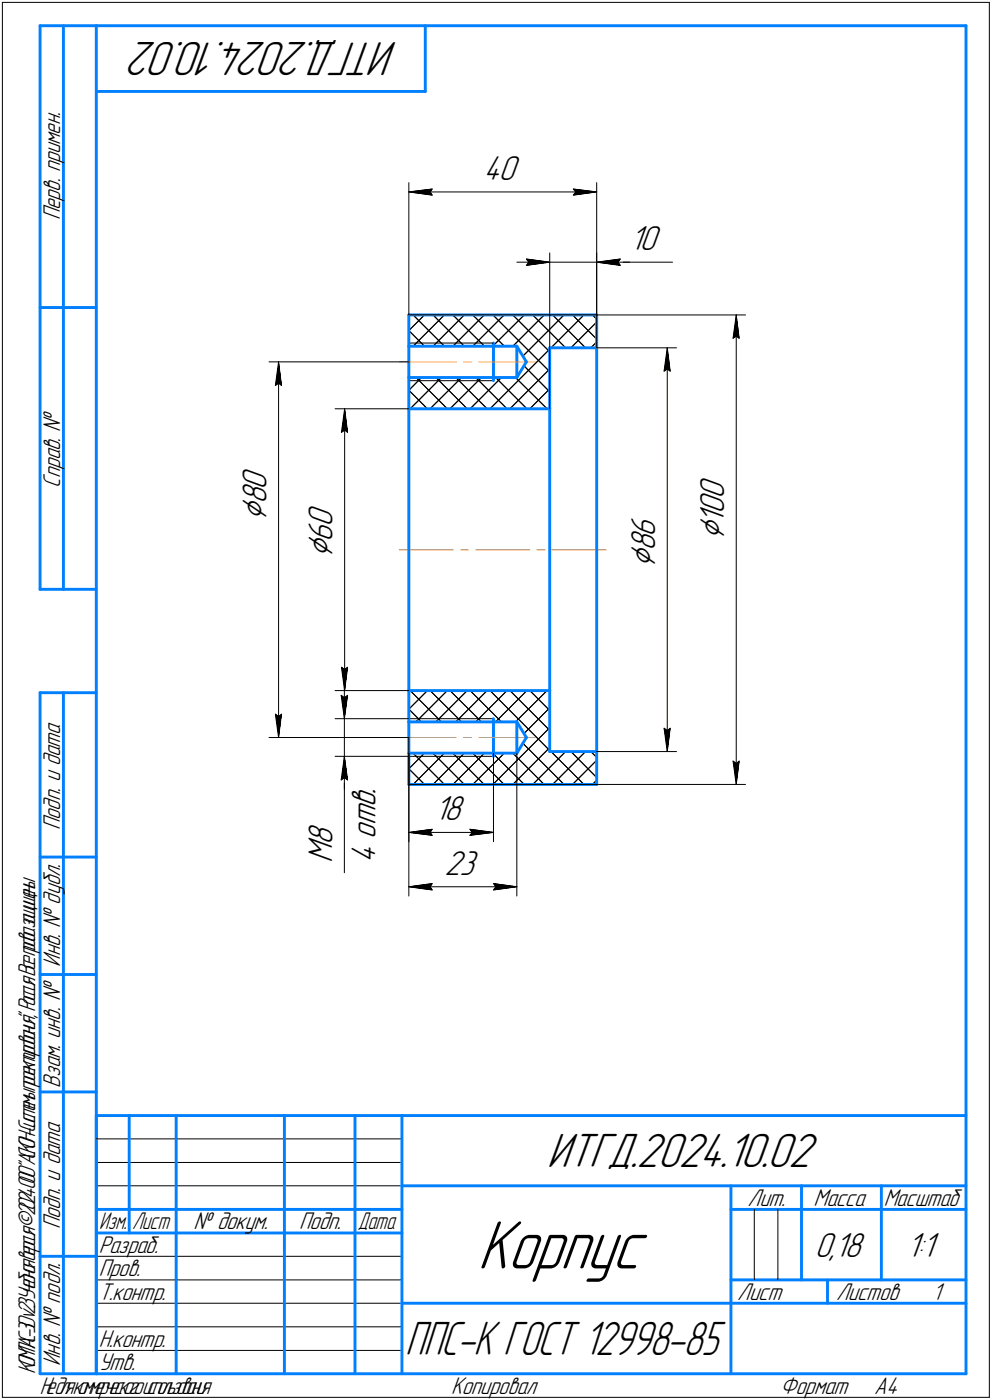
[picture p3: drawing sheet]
<svg xmlns="http://www.w3.org/2000/svg" width="211mm" height="298mm" viewBox="0 0 211 298" stroke-linecap="round" stroke-linejoin="round" font-family="sans-serif">
<defs><g id="words">
<text font-size="15.6" x="101.6" y="270.1">Корпус</text>
<g font-size="10.9">
<text x="84.6" y="9" transform="rotate(-180 84.6 9)">ИТГД.2024.10.02</text>
<text x="116.4" y="248.5">ИТГД.2024.10.02</text>
</g>
<text font-size="10.7" x="86.2" y="288.5">ППС-К ГОСТ 12998-85</text>
<g font-size="8.5">
<text x="56.7" y="110.9" transform="rotate(-90 56.7 110.9)">⌀</text>
<text x="70.7" y="118.9" transform="rotate(-90 70.7 118.9)">⌀</text>
<text x="154.1" y="114.9" transform="rotate(-90 154.1 114.9)">⌀</text>
<text x="139.4" y="120.9" transform="rotate(-90 139.4 120.9)">⌀</text>
</g>
<g font-size="7.8">
<text x="102.9" y="38.4">40</text>
<text x="134" y="53.3">10</text>
<text x="56.7" y="107.4" transform="rotate(-90 56.7 107.4)">8</text>
<text x="56.7" y="104.2" transform="rotate(-90 56.7 104.2)">0</text>
<text x="154.1" y="106.2" transform="rotate(-90 154.1 106.2)">0</text>
<text x="70.7" y="112.2" transform="rotate(-90 70.7 112.2)">0</text>
<text x="154.1" y="111.5" transform="rotate(-90 154.1 111.5)">1</text>
<text x="154.1" y="109.4" transform="rotate(-90 154.1 109.4)">0</text>
<text x="70.7" y="115.4" transform="rotate(-90 70.7 115.4)">6</text>
<text x="139.4" y="117.4" transform="rotate(-90 139.4 117.4)">8</text>
<text x="139.4" y="114.2" transform="rotate(-90 139.4 114.2)">6</text>
<text x="79.9" y="171.8" transform="rotate(-90 79.9 171.8)">в</text>
<text x="79.9" y="169" transform="rotate(-90 79.9 169)">.</text>
<text x="70.7" y="179.9" transform="rotate(-90 70.7 179.9)">8</text>
<text x="79.9" y="178.5" transform="rotate(-90 79.9 178.5)">о</text>
<text x="79.9" y="175.8" transform="rotate(-90 79.9 175.8)">т</text>
<text x="92.4" y="174.7">18</text>
<text x="70.7" y="183.8" transform="rotate(-90 70.7 183.8)">M</text>
<text x="79.9" y="183.8" transform="rotate(-90 79.9 183.8)">4</text>
<text x="94.6" y="186.3">23</text>
<text x="173.3" y="267.5">0,18</text>
<text x="192.9" y="267.5">1:1</text>
</g>
<g font-size="5.5">
<text x="12.8" y="46.9" transform="rotate(-90 12.8 46.9)">Перв. примен.</text>
<text x="12.8" y="103.8" transform="rotate(-90 12.8 103.8)">Справ. №</text>
<text x="12.8" y="176.7" transform="rotate(-90 12.8 176.7)">Подп. и дата</text>
<text x="12.8" y="205.8" transform="rotate(-90 12.8 205.8)">Инв. № дубл.</text>
<text x="12.8" y="231.6" transform="rotate(-90 12.8 231.6)">Взам. инв. №</text>
<text x="159.1" y="256.8">Лит.</text>
<text x="173.1" y="256.8">Масса</text>
<text x="12.8" y="261.7" transform="rotate(-90 12.8 261.7)">Подп. и дата</text>
<text x="41.2" y="261.8">№ докум.</text>
<text x="63.6" y="261.8">Подп.</text>
<text x="21" y="266.8">Разраб.</text>
<text x="21" y="271.8">Пров.</text>
<text x="21" y="276.8">Т.контр.</text>
<text x="156.9" y="276.8">Лист</text>
<text x="177.9" y="276.8">Листов</text>
<text x="198.4" y="276.8">1</text>
<text x="21" y="286.8">Н.контр.</text>
<text x="12.8" y="290.8" transform="rotate(-90 12.8 290.8)">Инв. № подл.</text>
<text x="21" y="291.8">Утв.</text>
<text x="96" y="296.8">Копировал</text>
<text x="166" y="296.8">Формат</text>
<text x="186" y="296.8">A4</text>
</g>
<g font-size="5.4">
<text x="188" y="256.8">Масштаб</text>
<text x="21.1" y="261.8">Изм.</text>
<text x="28.1" y="261.8">Лист</text>
<text x="76.1" y="261.8">Дата</text>
<text x="7.5" y="292.5" transform="rotate(-90 7.5 292.5)">КОМПАС-3Dv23Учебнаяверсия©2024ООО&quot;АСКОН-Системыпроектирования&quot;,Россия.Всеправазащищены.</text>
<text x="8.5" y="296.8">Недлякоммерческогоиспользования</text>
</g>
</g></defs>
<g fill="none" stroke="#000" stroke-width=".21">
<path d="M.5 .5v297zM.5 .5h210zM210.5 .5v297zM87 38.9v28.2zM126.9 38.9v28.2zM87 40.9l4.9-.7zM87 40.9l4.9 .6zM87 40.9h39.9zM91.5 40.9l.4 .6zM91.9 40.2l-.4 .7zM110 55.8h7zM112 55.1l5 .7z"/>
<path d="M112 55.1l.5 .7zM112 56.5l5-.7zM112.5 55.8l-.5 .7zM117 53.8v33.2zM117 55.8h9.9zM122 41.5l4.9-.6zM122 40.2l.5 .7zM122 40.2l4.9 .7zM122.5 40.9l-.5 .6zM126.9 55.8h5.1zM126.9 53.8v20.3zM126.9 55.8l5.1 .7z"/>
<path d="M126.9 55.8l5.1-.7zM126.9 55.8h7zM131.5 55.8l.5 .7zM132 55.8h11.1zM132 55.1l-.5 .7zM57.2 77h29.8zM59.3 77l.6 5.1zM59.3 77l-.7 5.1zM59.3 77v80zM87 70.4l3.3 3.3zM87 73h18zM87 67.1h71.6z"/>
<path d="M87.9 73.7l6.6-6.6zM87.9 67.1l6.6 6.6zM90.3 67.1l-3.3 3.3zM92.1 73.7l6.7-6.6zM92.1 67.1l6.7 6.6zM96.4 73.7l6.6-6.6zM96.4 67.1l6.7 6.6zM100.6 73.7l6.6-6.6zM100.6 67.1l6.7 6.6zM104.8 73.7l6.7-6.6zM104.9 67.1l12.1 12zM109.1 73.7l6.7-6.6z"/>
<path d="M109.1 67.1l7.9 7.8zM111.5 77.9l5.5 5.5zM113.3 67.1l7 7zM117.2 74.1l7-7zM117.6 67.1l7 7zM120 67.1l-8.7 8.7zM121.5 74.1l5.4-5.5zM121.8 67.1l5.1 5.1zM125.7 74.1l1.2-1.3zM126 67.1l.9 .9zM126.9 74.1h17zM141.3 79l.7-.4z"/>
<path d="M142 74.1l.6 4.9zM142 78.6l.6 .4zM142 74.1l-.7 4.9zM142 74.1v85.9zM156 72l.6-.4zM156.6 67.1l.7 4.9zM156.6 71.6l.7 .4zM156.6 67.1l-.6 4.9zM156.6 67.1v99.9zM58.6 82.1l.7-.5zM59.3 81.6l.6 .5zM71.3 87h15.7z"/>
<path d="M72.6 92.1l.7-.5zM73.3 87l.6 5.1zM73.3 91.6l.6 .5zM73.3 87l-.7 5.1zM73.3 87v60zM87 83.1l2.7-2.7zM87 83.1l3.9 3.9zM87 81.1h18zM87.3 87l6.6-6.6zM88.5 80.4l6.7 6.6zM91.5 87l6.7-6.6zM92.7 80.4l6.7 6.6z"/>
<path d="M95.7 87l6.7-6.6zM97 80.4l6.6 6.6zM100 87l6.7-6.6zM101.2 80.4l6.7 6.6zM104.3 87l12.7-12.7zM105.4 80.4l6.7 6.6zM108.5 87l8.5-8.4zM109.7 80.4l6.7 6.6zM117 82.8l-4.3 4.2zM57.2 157h29.8zM58.6 152.1l.7 4.9zM58.6 152.1l.7 .5z"/>
<path d="M59.3 152.6l.6-.5zM59.9 152.1l-.6 4.9zM71.3 147h15.7zM71.3 153h15.7zM72.6 148.1l.7 .5zM72.6 148.1l.7 4.9zM72.6 142.1l.7 4.9zM72.6 142.1l.7 .4zM73.3 148.6l.6-.5zM73.3 146v7zM73.3 153v8zM73.3 142.5l.6-.4z"/>
<path d="M73.9 142.1l-.6 4.9zM73.9 148.1l-.6 4.9zM87 151l2.7 2.7zM87 153h18zM87 157v22.2zM87.3 147l6.6 6.7zM90.9 147l-3.9 4zM91.5 147l6.7 6.7zM92.7 153.7l6.7-6.7zM95.2 147l-6.7 6.7zM95.7 147l6.7 6.7zM97 153.7l6.6-6.7z"/>
<path d="M100 147l6.7 6.7zM104.3 147l12.7 12.8zM105.4 153.7l6.7-6.7zM107.9 147l-6.7 6.7zM108.5 147l8.5 8.5zM109.7 153.7l6.7-6.7zM111.3 158.3l8.7 8.7zM111.5 156.2l5.5-5.5zM112.7 147l4.3 4.3zM117 154.9l-12.1 12.1zM141.3 155.1l.7 4.9zM141.3 155.1l.7 .5z"/>
<path d="M142 155.6l.6-.5zM142.6 155.1l-.6 4.9zM71.3 161h15.7zM72.6 166.1l.7-.5zM73.3 161v5.1zM73.3 166.1v19.7zM73.3 161l-.7 5.1zM73.3 165.6l.6 .5zM73.3 161l.6 5.1zM73.3 161v7zM87 163.7l3.3 3.3zM87 161h18z"/>
<path d="M87 167h71.6zM87 160.4v30.4zM87 177.2l4.9-.6zM87 177.2l4.9 .7zM87 177.2h18zM87.9 167l6.6-6.6zM87.9 160.4l6.6 6.6zM90.3 160.4l-3.3 3.3zM91.5 177.2l.4 .7zM91.9 176.6l-.4 .6zM92.1 167l6.7-6.6zM92.1 160.4l6.7 6.6z"/>
<path d="M96.4 167l6.7-6.6zM96.4 160.4l6.6 6.6zM100 177.9l5-.7zM100 176.6l.5 .6zM100 176.6l5 .6zM100.5 177.2l-.5 .7zM100.6 167l6.7-6.6zM100.6 160.4l6.6 6.6zM104.8 160.4l6.7 6.6zM105 160.4v18.8zM109.1 167l7.9-7.8zM109.1 160.4l6.7 6.6z"/>
<path d="M110 160.4v30.4zM113.3 167l7-7zM117.2 160l7 7zM121.5 160l5.4 5.6zM121.8 167l5.1-5.1zM124.6 160l-7 7zM125.7 160l1.2 1.3zM126 167l.9-.9zM126.9 160h17zM156 162.1l.6 4.9zM156 162.1l.6 .5zM156.6 162.6l.7-.5z"/>
<path d="M157.3 162.1l-.7 4.9zM87 188.8l4.9-.7zM87 188.8l4.9 .7zM87 188.8h23zM91.5 188.8l.4 .7zM91.9 188.1l-.4 .7zM105 189.5l5-.7zM105 188.1l.5 .7zM105 188.1l5 .7zM105.5 188.8l-.5 .7zM20.5 247.5h65zM20.5 252.5h65z"/>
<path d="M20.5 242.5h65zM160.5 257.5v15zM165.5 257.5v15zM20.5 267.5h65zM20.5 272.5h65zM20.5 277.5h65zM.5 297.5h210zM20.5 282.5h65zM20.5 287.5h65z"/>
</g>
<path d="M84.9 77h12.2zM98.6 77h1.8zM101.9 77h12.1zM84.9 117.1h11.6zM98 117.1h1.7zM101.2 117.1h11.5zM114.2 117.1h1.7zM117.4 117.1h11.6zM84.9 157h12.2zM98.6 157h1.8zM101.9 157h12.1z" fill="none" stroke="#ff8000" stroke-width=".21"/>
<g fill="none" stroke="#0080ff" stroke-width=".62">
<path d="M8.5 5.5v120zM8.5 5.5h12zM13.5 5.5v120zM20.5 5.5v287zM20.5 5.5h185zM20.5 19.5h70zM90.5 5.5v14zM205.5 5.5v287zM8.5 65.5h12zM87 73.7v6.7zM87 73.7h23zM87 67.1h39.9z"/>
<path d="M87 67.1v6.6zM105 73v.7zM105 73.7v6.7zM110 73.7v6.7zM110 73.7l2 3.3zM112 77l-2 3.4zM117 74.1v12.9zM117 74.1h9.9zM126.9 74.1v85.9zM126.9 67.1v7zM87 87v60zM87 80.4v6.6z"/>
<path d="M87 80.4h23zM87 87h30zM105 80.4v.7zM117 87v60zM8.5 125.5h12zM8.5 147.5v145zM8.5 147.5h12zM13.5 147.5v145zM87 153.7v6.7zM87 153.7h23zM87 147v6.7zM87 147h30z"/>
<path d="M105 153.7v6.7zM105 153v.7zM110 153.7v6.7zM110 153.7l2 3.3zM112 157l-2 3.4zM117 147v13zM87 167h39.9zM87 160.4h23zM87 160.4v6.6zM105 160.4v.6zM117 160h9.9zM126.9 160v7z"/>
<path d="M8.5 182.5h12zM8.5 207.5h12zM8.5 232.5h12zM20.5 237.5h185zM20.5 237.5v55zM27.5 237.5v25zM37.5 237.5v55zM60.5 237.5v55zM75.5 237.5v55zM85.5 237.5v55zM20.5 257.5h65zM85.5 252.5h120z"/>
<path d="M155.5 252.5v40zM155.5 257.5h15zM170.5 252.5v20zM170.5 257.5h35zM187.5 252.5v20zM8.5 267.5h12zM20.5 262.5h65zM85.5 277.5h70zM155.5 277.5h50zM155.5 272.5h50zM176.1 272.5v5zM8.5 292.5h12z"/>
<path d="M20.5 292.5h185z"/>
</g>
<g fill="#fff" stroke="#fff" stroke-width=".21">
<path d="M102.9 32.7h8.2zM102.9 32.8h8.2zM102.9 32.9h8.2zM102.9 32.9h8.2zM102.9 33h8.2zM102.9 33h8.2zM102.9 33.1h8.2zM102.9 33.1h8.2zM102.9 33.2h8.2zM102.9 33.2h8.2zM102.9 33.3h8.2zM102.9 33.4h8.2zM102.9 33.4h8.2zM102.9 33.5h8.2zM102.9 33.5h8.2zM102.9 33.6h8.2zM102.9 33.6h8.2zM102.9 33.7h8.2zM102.9 33.8h8.2zM102.9 33.8h8.2zM102.9 33.9h8.2zM102.9 33.9h8.2zM102.9 34h8.2zM102.9 34h8.2zM102.9 34.1h8.2zM102.9 34.1h8.2zM102.9 34.2h8.2zM102.9 34.3h8.2zM102.9 34.3h8.2zM102.9 34.4h8.2zM102.9 34.4h8.2zM102.9 34.5h8.2zM102.9 34.5h8.2zM102.9 34.6h8.2zM102.9 34.7h8.2zM102.9 34.7h8.2zM102.9 34.8h8.2zM102.9 34.8h8.2zM102.9 34.9h8.2zM102.9 34.9h8.2zM102.9 35h8.2zM102.9 35.1h8.2zM102.9 35.1h8.2zM102.9 35.2h8.2zM102.9 35.2h8.2zM102.9 35.3h8.2zM102.9 35.3h8.2zM102.9 35.4h8.2zM102.9 35.4h8.2zM102.9 35.5h8.2zM102.9 35.6h8.2zM102.9 35.6h8.2zM102.9 35.7h8.2zM102.9 35.7h8.2zM102.9 35.8h8.2zM102.9 35.8h8.2zM102.9 35.9h8.2zM102.9 36h8.2zM102.9 36h8.2zM102.9 36.1h8.2zM102.9 36.1h8.2zM102.9 36.2h8.2zM102.9 36.2h8.2zM102.9 36.3h8.2zM102.9 36.4h8.2zM102.9 36.4h8.2zM102.9 36.5h8.2zM102.9 36.5h8.2zM102.9 36.6h8.2zM102.9 36.6h8.2zM102.9 36.7h8.2zM102.9 36.7h8.2zM102.9 36.8h8.2zM102.9 36.9h8.2zM102.9 36.9h8.2zM102.9 37h8.2zM102.9 37h8.2zM102.9 37.1h8.2zM102.9 37.1h8.2zM102.9 37.2h8.2zM102.9 37.3h8.2zM102.9 37.3h8.2zM102.9 37.4h8.2zM102.9 37.4h8.2zM102.9 37.5h8.2zM102.9 37.5h8.2zM102.9 37.6h8.2zM102.9 37.6h8.2zM102.9 37.7h8.2zM102.9 37.8h8.2zM102.9 37.8h8.2zM102.9 37.9h8.2zM102.9 37.9h8.2zM102.9 38h8.2zM102.9 38h8.2zM102.9 38.1h8.2zM102.9 38.2h8.2zM102.9 38.2h8.2zM102.9 38.3h8.2zM102.9 38.3h8.2zM102.9 38.4h8.2zM102.9 38.4h8.2zM102.9 38.5h8.2zM102.9 38.6h8.2zM102.9 38.6h8.2zM102.9 38.7h8.2zM102.9 38.7h8.2zM102.9 38.8h8.2zM102.9 38.8h8.2zM102.9 38.9h8.2zM102.9 38.9h8.2zM102.9 39h8.2zM102.9 39.1h8.2zM102.9 39.1h8.2zM102.9 39.2h8.2zM102.9 39.2h8.2zM102.9 39.3h8.2zM102.9 39.3h8.2zM102.9 39.4h8.2zM102.9 39.5h8.2zM102.9 39.5h8.2zM102.9 39.6h8.2zM102.9 39.6h8.2zM102.9 39.7h8.2zM102.9 39.7h8.2zM102.9 39.8h8.2zM102.9 39.8h8.2z"/>
<path d="M92 39.7h.5zM91.6 39.8h.9zM91.1 39.8h1.4zM90.6 39.9h1.9zM90.1 40h2.4zM89.7 40h2.8zM89.2 40.1h3.3zM88.7 40.1h3.8zM88.6 40.2h3.9zM88.5 40.2h4zM88.3 40.3h4.2zM88.2 40.4h4.3zM88.1 40.4h4.4zM87.9 40.5h4.6zM87.8 40.5h4.7zM87.7 40.6h4.8zM87.5 40.6h5zM87.4 40.7h5.1zM87.3 40.8h5.2zM87.2 40.8h5.3zM87 40.9h5.5zM87.2 40.9h5.3zM87.3 41h5.2zM87.4 41h5.1zM87.5 41.1h5zM87.7 41.1h4.8zM87.8 41.2h4.7zM87.9 41.3h4.6zM88.1 41.3h4.4zM88.2 41.4h4.3zM88.3 41.4h4.2zM88.5 41.5h4zM88.6 41.5h3.9zM88.7 41.6h3.8zM89.2 41.7h3.3zM89.6 41.7h2.9zM90 41.8h2.5zM90.4 41.8h2.1zM90.8 41.9h1.7zM91.2 41.9h1.3zM91.7 42h.8zM92.1 42.1h.4z"/>
<path d="M121.5 39.7h.5zM121.5 39.8h.9zM121.5 39.8h1.4zM121.5 39.9h1.8zM121.5 40h2.3zM121.5 40h2.8zM121.5 40.1h3.2zM121.5 40.1h3.7zM121.5 40.2h3.9zM121.5 40.2h4zM121.5 40.3h4.1zM121.5 40.4h4.3zM121.5 40.4h4.4zM121.5 40.5h4.5zM121.5 40.5h4.7zM121.5 40.6h4.8zM121.5 40.6h4.9zM121.5 40.7h5zM121.5 40.8h5.2zM121.5 40.8h5.3zM121.5 40.9h5.4zM121.5 40.9h5.3zM121.5 41h5.2zM121.5 41h5zM121.5 41.1h4.9zM121.5 41.1h4.8zM121.5 41.2h4.7zM121.5 41.3h4.5zM121.5 41.3h4.4zM121.5 41.4h4.3zM121.5 41.4h4.1zM121.5 41.5h4zM121.5 41.5h3.9zM121.5 41.6h3.7zM121.5 41.7h3.3zM121.5 41.7h2.9zM121.5 41.8h2.5zM121.5 41.8h2.1zM121.5 41.9h1.7zM121.5 41.9h1.2zM121.5 42h.8zM121.5 42.1h.4z"/>
<path d="M133.9 47.7h7.2zM133.9 47.8h7.2zM133.9 47.8h7.2zM133.9 47.9h7.2zM133.9 47.9h7.2zM133.9 48h7.2zM133.9 48h7.2zM133.9 48.1h7.2zM133.9 48.1h7.2zM133.9 48.2h7.2zM133.9 48.3h7.2zM133.9 48.3h7.2zM133.9 48.4h7.2zM133.9 48.4h7.2zM133.9 48.5h7.2zM133.9 48.5h7.2zM133.9 48.6h7.2zM133.9 48.7h7.2zM133.9 48.7h7.2zM133.9 48.8h7.2zM133.9 48.8h7.2zM133.9 48.9h7.2zM133.9 48.9h7.2zM133.9 49h7.2zM133.9 49.1h7.2zM133.9 49.1h7.2zM133.9 49.2h7.2zM133.9 49.2h7.2zM133.9 49.3h7.2zM133.9 49.3h7.2zM133.9 49.4h7.2zM133.9 49.4h7.2zM133.9 49.5h7.2zM133.9 49.6h7.2zM133.9 49.6h7.2zM133.9 49.7h7.2zM133.9 49.7h7.2zM133.9 49.8h7.2zM133.9 49.8h7.2zM133.9 49.9h7.2zM133.9 50h7.2zM133.9 50h7.2zM133.9 50.1h7.2zM133.9 50.1h7.2zM133.9 50.2h7.2zM133.9 50.2h7.2zM133.9 50.3h7.2zM133.9 50.3h7.2zM133.9 50.4h7.2zM133.9 50.5h7.2zM133.9 50.5h7.2zM133.9 50.6h7.2zM133.9 50.6h7.2zM133.9 50.7h7.2zM133.9 50.7h7.2zM133.9 50.8h7.2zM133.9 50.9h7.2zM133.9 50.9h7.2zM133.9 51h7.2zM133.9 51h7.2zM133.9 51.1h7.2zM133.9 51.1h7.2zM133.9 51.2h7.2zM133.9 51.3h7.2zM133.9 51.3h7.2zM133.9 51.4h7.2zM133.9 51.4h7.2zM133.9 51.5h7.2zM133.9 51.5h7.2zM133.9 51.6h7.2zM133.9 51.6h7.2zM133.9 51.7h7.2zM133.9 51.8h7.2zM133.9 51.8h7.2zM133.9 51.9h7.2zM133.9 51.9h7.2zM133.9 52h7.2zM133.9 52h7.2zM133.9 52.1h7.2zM133.9 52.2h7.2zM133.9 52.2h7.2zM133.9 52.3h7.2zM133.9 52.3h7.2zM133.9 52.4h7.2zM133.9 52.4h7.2zM133.9 52.5h7.2zM133.9 52.5h7.2zM133.9 52.6h7.2zM133.9 52.7h7.2zM133.9 52.7h7.2zM133.9 52.8h7.2zM133.9 52.8h7.2zM133.9 52.9h7.2zM133.9 52.9h7.2zM133.9 53h7.2zM133.9 53.1h7.2zM133.9 53.1h7.2zM133.9 53.2h7.2zM133.9 53.2h7.2zM133.9 53.3h7.2zM133.9 53.3h7.2zM133.9 53.4h7.2zM133.9 53.5h7.2zM133.9 53.5h7.2zM133.9 53.6h7.2zM133.9 53.6h7.2zM133.9 53.7h7.2zM133.9 53.7h7.2zM133.9 53.8h7.2zM133.9 53.8h7.2zM133.9 53.9h7.2zM133.9 54h7.2zM133.9 54h7.2zM133.9 54.1h7.2zM133.9 54.1h7.2zM133.9 54.2h7.2zM133.9 54.2h7.2zM133.9 54.3h7.2zM133.9 54.4h7.2zM133.9 54.4h7.2zM133.9 54.5h7.2zM133.9 54.5h7.2zM133.9 54.6h7.2zM133.9 54.6h7.2zM133.9 54.7h7.2zM133.9 54.8h7.2z"/>
<path d="M111.5 54.6h.4zM111.5 54.7h.8zM111.5 54.8h1.2zM111.5 54.8h1.7zM111.5 54.9h2.1zM111.5 54.9h2.5zM111.5 55h2.9zM111.5 55h3.3zM111.5 55.1h3.7zM111.5 55.1h3.9zM111.5 55.2h4zM111.5 55.3h4.2zM111.5 55.3h4.3zM111.5 55.4h4.4zM111.5 55.4h4.5zM111.5 55.5h4.7zM111.5 55.5h4.8zM111.5 55.6h4.9zM111.5 55.7h5.1zM111.5 55.7h5.2zM111.5 55.8h5.3zM111.5 55.8h5.5zM111.5 55.9h5.3zM111.5 55.9h5.2zM111.5 56h5.1zM111.5 56h4.9zM111.5 56.1h4.8zM111.5 56.2h4.7zM111.5 56.2h4.5zM111.5 56.3h4.4zM111.5 56.3h4.3zM111.5 56.4h4.2zM111.5 56.4h4zM111.5 56.5h3.9zM111.5 56.6h3.7zM111.5 56.6h3.3zM111.5 56.7h2.9zM111.5 56.7h2.5zM111.5 56.8h2.1zM111.5 56.8h1.7zM111.5 56.9h1.2zM111.5 57h.8zM111.5 57h.4z"/>
<path d="M132.1 54.6h.4zM131.7 54.7h.8zM131.2 54.8h1.3zM130.8 54.8h1.7zM130.4 54.9h2.1zM130 54.9h2.5zM129.6 55h2.9zM129.2 55h3.3zM128.7 55.1h3.8zM128.6 55.1h3.9zM128.5 55.2h4zM128.4 55.3h4.1zM128.2 55.3h4.3zM128.1 55.4h4.4zM128 55.4h4.5zM127.8 55.5h4.7zM127.7 55.5h4.8zM127.5 55.6h5zM127.4 55.7h5.1zM127.2 55.7h5.3zM127.1 55.8h5.4zM126.9 55.8h5.6zM127.1 55.9h5.4zM127.2 55.9h5.3zM127.4 56h5.1zM127.5 56h5zM127.7 56.1h4.8zM127.8 56.2h4.7zM128 56.2h4.5zM128.1 56.3h4.4zM128.2 56.3h4.3zM128.4 56.4h4.1zM128.5 56.4h4zM128.6 56.5h3.9zM128.7 56.6h3.8zM129.2 56.6h3.3zM129.6 56.7h2.9zM130 56.7h2.5zM130.4 56.8h2.1zM130.8 56.8h1.7zM131.2 56.9h1.3zM131.7 57h.8zM132.1 57h.4z"/>
<path d="M148.3 101.2h7.3zM148.3 101.3h7.3zM148.3 101.3h7.3zM148.3 101.4h7.3zM148.3 101.4h7.3zM148.3 101.5h7.3zM148.3 101.5h7.3zM148.3 101.6h7.3zM148.3 101.7h7.3zM148.3 101.7h7.3zM148.3 101.8h7.3zM148.3 101.8h7.3zM148.3 101.9h7.3zM148.3 101.9h7.3zM148.3 102h7.3zM148.3 102.1h7.3zM148.3 102.1h7.3zM148.3 102.2h7.3zM148.3 102.2h7.3zM148.3 102.3h7.3zM148.3 102.3h7.3zM148.3 102.4h7.3zM148.3 102.4h7.3zM148.3 102.5h7.3zM148.3 102.6h7.3zM148.3 102.6h7.3zM148.3 102.7h7.3zM148.3 102.7h7.3zM148.3 102.8h7.3zM148.3 102.8h7.3zM148.3 102.9h7.3zM148.3 103h7.3zM148.3 103h7.3zM148.3 103.1h7.3zM148.3 103.1h7.3zM148.3 103.2h7.3zM148.3 103.2h7.3zM148.3 103.3h7.3zM148.3 103.3h7.3zM148.3 103.4h7.3zM148.3 103.5h7.3zM148.3 103.5h7.3zM148.3 103.6h7.3zM148.3 103.6h7.3zM148.3 103.7h7.3zM148.3 103.7h7.3zM148.3 103.8h7.3zM148.3 103.9h7.3zM148.3 103.9h7.3zM148.3 104h7.3zM148.3 104h7.3zM148.3 104.1h7.3zM148.3 104.1h7.3zM148.3 104.2h7.3zM148.3 104.3h7.3zM148.3 104.3h7.3zM148.3 104.4h7.3zM148.3 104.4h7.3zM148.3 104.5h7.3zM148.3 104.5h7.3zM148.3 104.6h7.3zM148.3 104.6h7.3zM148.3 104.7h7.3zM148.3 104.8h7.3zM148.3 104.8h7.3zM148.3 104.9h7.3zM148.3 104.9h7.3zM148.3 105h7.3zM148.3 105h7.3zM148.3 105.1h7.3zM148.3 105.2h7.3zM148.3 105.2h7.3zM148.3 105.3h7.3zM148.3 105.3h7.3zM148.3 105.4h7.3zM148.3 105.4h7.3zM148.3 105.5h7.3zM148.3 105.6h7.3zM148.3 105.6h7.3zM148.3 105.7h7.3zM148.3 105.7h7.3zM148.3 105.8h7.3zM148.3 105.8h7.3zM148.3 105.9h7.3zM148.3 105.9h7.3zM148.3 106h7.3zM148.3 106.1h7.3zM148.3 106.1h7.3zM148.3 106.2h7.3zM148.3 106.2h7.3zM148.3 106.3h7.3zM148.3 106.3h7.3zM148.3 106.4h7.3zM148.3 106.5h7.3zM148.3 106.5h7.3zM148.3 106.6h7.3zM148.3 106.6h7.3zM148.3 106.7h7.3zM148.3 106.7h7.3zM148.3 106.8h7.3zM148.3 106.8h7.3zM148.3 106.9h7.3zM148.3 107h7.3zM148.3 107h7.3zM148.3 107.1h7.3zM148.3 107.1h7.3zM148.3 107.2h7.3zM148.3 107.2h7.3zM148.3 107.3h7.3zM148.3 107.4h7.3zM148.3 107.4h7.3zM148.3 107.5h7.3zM148.3 107.5h7.3zM148.3 107.6h7.3zM148.3 107.6h7.3zM148.3 107.7h7.3zM148.3 107.8h7.3zM148.3 107.8h7.3zM148.3 107.9h7.3zM148.3 107.9h7.3zM148.3 108h7.3zM148.3 108h7.3zM148.3 108.1h7.3zM148.3 108.1h7.3zM148.3 108.2h7.3zM148.3 108.3h7.3zM148.3 108.3h7.3zM148.3 108.4h7.3zM148.3 108.4h7.3zM148.3 108.5h7.3zM148.3 108.5h7.3zM148.3 108.6h7.3zM148.3 108.7h7.3zM148.3 108.7h7.3zM148.3 108.8h7.3zM148.3 108.8h7.3zM148.3 108.9h7.3zM148.3 108.9h7.3zM148.3 109h7.3zM148.3 109.1h7.3zM148.3 109.1h7.3zM148.3 109.2h7.3zM148.3 109.2h7.3zM148.3 109.3h7.3zM148.3 109.3h7.3zM148.3 109.4h7.3zM148.3 109.4h7.3zM148.3 109.5h7.3zM148.3 109.6h7.3zM148.3 109.6h7.3zM148.3 109.7h7.3zM148.3 109.7h7.3zM148.3 109.8h7.3zM148.3 109.8h7.3zM148.3 109.9h7.3zM148.3 110h7.3zM148.3 110h7.3zM148.3 110.1h7.3zM148.3 110.1h7.3zM148.3 110.2h7.3zM148.3 110.2h7.3zM148.3 110.3h7.3zM148.3 110.3h7.3zM148.3 110.4h7.3zM148.3 110.5h7.3zM148.3 110.5h7.3zM148.3 110.6h7.3zM148.3 110.6h7.3zM148.3 110.7h7.3zM148.3 110.7h7.3zM148.3 110.8h7.3zM148.3 110.9h7.3zM148.3 110.9h7.3zM148.3 111h7.3zM148.3 111h7.3zM148.3 111.1h7.3zM148.3 111.1h7.3zM148.3 111.2h7.3zM148.3 111.3h7.3zM148.3 111.3h7.3zM148.3 111.4h7.3zM148.3 111.4h7.3zM148.3 111.5h7.3zM148.3 111.5h7.3zM148.3 111.6h7.3zM148.3 111.6h7.3zM148.3 111.7h7.3zM148.3 111.8h7.3zM148.3 111.8h7.3zM148.3 111.9h7.3zM148.3 111.9h7.3zM148.3 112h7.3zM148.3 112h7.3zM148.3 112.1h7.3zM148.3 112.2h7.3zM148.3 112.2h7.3zM148.3 112.3h7.3zM148.3 112.3h7.3zM148.3 112.4h7.3zM148.3 112.4h7.3zM148.3 112.5h7.3zM148.3 112.6h7.3zM148.3 112.6h7.3zM148.3 112.7h7.3zM148.3 112.7h7.3zM148.3 112.8h7.3zM148.3 112.8h7.3zM148.3 112.9h7.3zM148.3 112.9h7.3zM148.3 113h7.3zM148.3 113.1h7.3zM148.3 113.1h7.3zM148.3 113.2h7.3zM148.3 113.2h7.3zM148.3 113.3h7.3zM148.3 113.3h7.3zM148.3 113.4h7.3zM148.3 113.5h7.3zM148.3 113.5h7.3zM148.3 113.6h7.3zM148.3 113.6h7.3zM148.3 113.7h7.3zM148.3 113.7h7.3zM148.3 113.8h7.3zM148.3 113.8h7.3zM148.3 113.9h7.3zM148.3 114h7.3zM148.3 114h7.3zM148.3 114.1h7.3zM148.3 114.1h7.3zM148.3 114.2h7.3zM148.3 114.2h7.3zM148.3 114.3h7.3zM148.3 114.4h7.3zM148.3 114.4h7.3zM148.3 114.5h7.3zM148.3 114.5h7.3zM148.3 114.6h7.3zM148.3 114.6h7.3zM148.3 114.7h7.3zM148.3 114.8h7.3zM148.3 114.8h7.3zM148.3 114.9h7.3z"/>
<path d="M156.6 67.2h.1zM156.6 67.3h.1zM156.5 67.3h.3zM156.5 67.4h.3zM156.5 67.5h.3zM156.5 67.5h.4zM156.5 67.6h.4zM156.4 67.6h.5zM156.4 67.7h.5zM156.4 67.7h.6zM156.4 67.8h.6zM156.4 67.8h.6zM156.3 67.9h.7zM156.3 68h.7zM156.2 68h.9zM156.2 68.1h.9zM156.2 68.1h.9zM156.2 68.2h.9zM156.2 68.2h.9zM156.1 68.3h1.1zM156.1 68.4h1.1zM156.1 68.4h1.2zM156.1 68.5h1.2zM156.1 68.5h1.2zM156 68.6h1.3zM156 68.6h1.3zM156 68.7h1.4zM156 68.7h1.4zM155.9 68.8h1.5zM155.9 68.9h1.5zM155.9 68.9h1.5zM155.9 69h1.5zM155.9 69h1.5zM155.9 69.1h1.5zM155.9 69.1h1.5zM155.9 69.2h1.5zM155.8 69.3h1.6zM155.8 69.3h1.7zM155.8 69.4h1.7zM155.8 69.4h1.7zM155.8 69.5h1.7zM155.8 69.5h1.7zM155.8 69.6h1.7zM155.8 69.7h1.7zM155.8 69.7h1.7zM155.8 69.8h1.7zM155.8 69.8h1.7zM155.8 69.9h1.7zM155.8 69.9h1.7zM155.8 70h1.7zM155.7 70h1.8zM155.7 70.1h1.8zM155.7 70.2h1.8zM155.7 70.2h1.9zM155.7 70.3h1.9zM155.7 70.3h1.9zM155.7 70.4h1.9zM155.7 70.4h1.9zM155.7 70.5h1.9zM155.7 70.6h1.9zM155.7 70.6h1.9zM155.7 70.7h1.9zM155.7 70.7h1.9zM155.7 70.8h1.9zM155.7 70.8h1.9zM155.6 70.9h2zM155.6 71h2zM155.6 71h2zM155.6 71.1h2zM155.6 71.1h2zM155.6 71.2h2.1zM155.6 71.2h2.1zM155.6 71.3h2.1zM155.6 71.3h2.1zM155.6 71.4h2.1zM155.6 71.5h2.1zM155.6 71.5h2.1zM155.6 71.6h2.1zM155.6 71.6h2.2zM155.6 71.7h2.2zM155.5 71.7h2.3zM155.5 71.8h2.3zM155.5 71.9h2.3zM155.5 71.9h2.3zM155.5 72h2.3zM155.5 72h2.3zM155.5 72.1h2.3zM155.4 72.1h2.4zM155.4 72.2h2.4zM155.4 72.2h2.4zM155.4 72.3h2.4zM155.4 72.4h2.4zM155.4 72.4h2.4zM155.4 72.5h2.4z"/>
<path d="M155.4 161.5h2.4zM155.4 161.6h2.4zM155.4 161.7h2.4zM155.4 161.7h2.4zM155.4 161.8h2.4zM155.4 161.8h2.4zM155.4 161.9h2.4zM155.4 161.9h2.4zM155.5 162h2.3zM155.5 162.1h2.3zM155.5 162.1h2.3zM155.5 162.2h2.3zM155.5 162.2h2.3zM155.5 162.3h2.3zM155.5 162.3h2.3zM155.6 162.4h2.2zM155.6 162.4h2.2zM155.6 162.5h2.1zM155.6 162.6h2.1zM155.6 162.6h2.1zM155.6 162.7h2.1zM155.6 162.7h2.1zM155.6 162.8h2.1zM155.6 162.8h2.1zM155.6 162.9h2.1zM155.6 163h2zM155.6 163h2zM155.6 163.1h2zM155.6 163.1h2zM155.6 163.2h2zM155.7 163.2h1.9zM155.7 163.3h1.9zM155.7 163.4h1.9zM155.7 163.4h1.9zM155.7 163.5h1.9zM155.7 163.5h1.9zM155.7 163.6h1.9zM155.7 163.6h1.9zM155.7 163.7h1.9zM155.7 163.7h1.9zM155.7 163.8h1.9zM155.7 163.9h1.9zM155.7 163.9h1.8zM155.7 164h1.8zM155.7 164h1.8zM155.8 164.1h1.7zM155.8 164.1h1.7zM155.8 164.2h1.7zM155.8 164.3h1.7zM155.8 164.3h1.7zM155.8 164.4h1.7zM155.8 164.4h1.7zM155.8 164.5h1.7zM155.8 164.5h1.7zM155.8 164.6h1.7zM155.8 164.6h1.7zM155.8 164.7h1.7zM155.8 164.8h1.7zM155.8 164.8h1.6zM155.9 164.9h1.5zM155.9 164.9h1.5zM155.9 165h1.5zM155.9 165h1.5zM155.9 165.1h1.5zM155.9 165.2h1.5zM155.9 165.2h1.5zM155.9 165.3h1.5zM156 165.3h1.4zM156 165.4h1.4zM156 165.4h1.3zM156 165.5h1.3zM156.1 165.6h1.2zM156.1 165.6h1.2zM156.1 165.7h1.2zM156.1 165.7h1.1zM156.1 165.8h1.1zM156.2 165.8h.9zM156.2 165.9h.9zM156.2 165.9h.9zM156.2 166h.9zM156.2 166.1h.9zM156.3 166.1h.7zM156.3 166.2h.7zM156.4 166.2h.6zM156.4 166.3h.6zM156.4 166.3h.6zM156.4 166.4h.5zM156.4 166.5h.5zM156.5 166.5h.4zM156.5 166.6h.4zM156.5 166.6h.3zM156.5 166.7h.3zM156.5 166.7h.3zM156.6 166.8h.1zM156.6 166.8h.1z"/>
<path d="M133.7 109.2h7.2zM133.7 109.3h7.2zM133.7 109.3h7.2zM133.7 109.4h7.2zM133.7 109.4h7.2zM133.7 109.5h7.2zM133.7 109.6h7.2zM133.7 109.6h7.2zM133.7 109.7h7.2zM133.7 109.7h7.2zM133.7 109.8h7.2zM133.7 109.8h7.2zM133.7 109.9h7.2zM133.7 110h7.2zM133.7 110h7.2zM133.7 110.1h7.2zM133.7 110.1h7.2zM133.7 110.2h7.2zM133.7 110.2h7.2zM133.7 110.3h7.2zM133.7 110.3h7.2zM133.7 110.4h7.2zM133.7 110.5h7.2zM133.7 110.5h7.2zM133.7 110.6h7.2zM133.7 110.6h7.2zM133.7 110.7h7.2zM133.7 110.7h7.2zM133.7 110.8h7.2zM133.7 110.9h7.2zM133.7 110.9h7.2zM133.7 111h7.2zM133.7 111h7.2zM133.7 111.1h7.2zM133.7 111.1h7.2zM133.7 111.2h7.2zM133.7 111.3h7.2zM133.7 111.3h7.2zM133.7 111.4h7.2zM133.7 111.4h7.2zM133.7 111.5h7.2zM133.7 111.5h7.2zM133.7 111.6h7.2zM133.7 111.6h7.2zM133.7 111.7h7.2zM133.7 111.8h7.2zM133.7 111.8h7.2zM133.7 111.9h7.2zM133.7 111.9h7.2zM133.7 112h7.2zM133.7 112h7.2zM133.7 112.1h7.2zM133.7 112.2h7.2zM133.7 112.2h7.2zM133.7 112.3h7.2zM133.7 112.3h7.2zM133.7 112.4h7.2zM133.7 112.4h7.2zM133.7 112.5h7.2zM133.7 112.6h7.2zM133.7 112.6h7.2zM133.7 112.7h7.2zM133.7 112.7h7.2zM133.7 112.8h7.2zM133.7 112.8h7.2zM133.7 112.9h7.2zM133.7 112.9h7.2zM133.7 113h7.2zM133.7 113.1h7.2zM133.7 113.1h7.2zM133.7 113.2h7.2zM133.7 113.2h7.2zM133.7 113.3h7.2zM133.7 113.3h7.2zM133.7 113.4h7.2zM133.7 113.5h7.2zM133.7 113.5h7.2zM133.7 113.6h7.2zM133.7 113.6h7.2zM133.7 113.7h7.2zM133.7 113.7h7.2zM133.7 113.8h7.2zM133.7 113.8h7.2zM133.7 113.9h7.2zM133.7 114h7.2zM133.7 114h7.2zM133.7 114.1h7.2zM133.7 114.1h7.2zM133.7 114.2h7.2zM133.7 114.2h7.2zM133.7 114.3h7.2zM133.7 114.4h7.2zM133.7 114.4h7.2zM133.7 114.5h7.2zM133.7 114.5h7.2zM133.7 114.6h7.2zM133.7 114.6h7.2zM133.7 114.7h7.2zM133.7 114.8h7.2zM133.7 114.8h7.2zM133.7 114.9h7.2zM133.7 114.9h7.2zM133.7 115h7.2zM133.7 115h7.2zM133.7 115.1h7.2zM133.7 115.1h7.2zM133.7 115.2h7.2zM133.7 115.3h7.2zM133.7 115.3h7.2zM133.7 115.4h7.2zM133.7 115.4h7.2zM133.7 115.5h7.2zM133.7 115.5h7.2zM133.7 115.6h7.2zM133.7 115.7h7.2zM133.7 115.7h7.2zM133.7 115.8h7.2zM133.7 115.8h7.2zM133.7 115.9h7.2zM133.7 115.9h7.2zM133.7 116h7.2zM133.7 116h7.2zM133.7 116.1h7.2zM133.7 116.2h7.2zM133.7 116.2h7.2zM133.7 116.3h7.2zM133.7 116.3h7.2zM133.7 116.4h7.2zM133.7 116.4h7.2zM133.7 116.5h7.2zM133.7 116.6h7.2zM133.7 116.6h7.2zM133.7 116.7h7.2zM133.7 116.7h7.2zM133.7 116.8h7.2zM133.7 116.8h7.2zM133.7 116.9h7.2zM133.7 117h7.2zM133.7 117h7.2zM133.7 117.1h7.2zM133.7 117.1h7.2zM133.7 117.2h7.2zM133.7 117.2h7.2zM133.7 117.3h7.2zM133.7 117.3h7.2zM133.7 117.4h7.2zM133.7 117.5h7.2zM133.7 117.5h7.2zM133.7 117.6h7.2zM133.7 117.6h7.2zM133.7 117.7h7.2zM133.7 117.7h7.2zM133.7 117.8h7.2zM133.7 117.9h7.2zM133.7 117.9h7.2zM133.7 118h7.2zM133.7 118h7.2zM133.7 118.1h7.2zM133.7 118.1h7.2zM133.7 118.2h7.2zM133.7 118.3h7.2zM133.7 118.3h7.2zM133.7 118.4h7.2zM133.7 118.4h7.2zM133.7 118.5h7.2zM133.7 118.5h7.2zM133.7 118.6h7.2zM133.7 118.6h7.2zM133.7 118.7h7.2zM133.7 118.8h7.2zM133.7 118.8h7.2zM133.7 118.9h7.2zM133.7 118.9h7.2zM133.7 119h7.2zM133.7 119h7.2zM133.7 119.1h7.2zM133.7 119.2h7.2zM133.7 119.2h7.2zM133.7 119.3h7.2zM133.7 119.3h7.2zM133.7 119.4h7.2zM133.7 119.4h7.2zM133.7 119.5h7.2zM133.7 119.5h7.2zM133.7 119.6h7.2zM133.7 119.7h7.2zM133.7 119.7h7.2zM133.7 119.8h7.2zM133.7 119.8h7.2zM133.7 119.9h7.2zM133.7 119.9h7.2zM133.7 120h7.2zM133.7 120.1h7.2zM133.7 120.1h7.2zM133.7 120.2h7.2zM133.7 120.2h7.2zM133.7 120.3h7.2zM133.7 120.3h7.2zM133.7 120.4h7.2zM133.7 120.5h7.2zM133.7 120.5h7.2zM133.7 120.6h7.2zM133.7 120.6h7.2zM133.7 120.7h7.2zM133.7 120.7h7.2zM133.7 120.8h7.2z"/>
<path d="M141.9 74.2h.2zM141.9 74.3h.2zM141.8 74.3h.3zM141.8 74.4h.3zM141.8 74.5h.3zM141.8 74.5h.4zM141.8 74.6h.4zM141.7 74.6h.5zM141.7 74.7h.5zM141.7 74.7h.6zM141.7 74.8h.6zM141.7 74.8h.6zM141.6 74.9h.8zM141.6 75h.8zM141.6 75h.8zM141.6 75.1h.8zM141.6 75.1h.8zM141.5 75.2h1zM141.5 75.2h1zM141.4 75.3h1.1zM141.4 75.4h1.1zM141.4 75.4h1.2zM141.4 75.5h1.2zM141.4 75.5h1.2zM141.3 75.6h1.3zM141.3 75.6h1.3zM141.3 75.7h1.4zM141.3 75.7h1.4zM141.2 75.8h1.5zM141.2 75.9h1.5zM141.2 75.9h1.5zM141.2 76h1.5zM141.2 76h1.5zM141.2 76.1h1.5zM141.2 76.1h1.5zM141.2 76.2h1.5zM141.2 76.3h1.6zM141.2 76.3h1.6zM141.2 76.4h1.6zM141.2 76.4h1.6zM141.2 76.5h1.6zM141.2 76.5h1.6zM141.2 76.6h1.6zM141.1 76.7h1.8zM141.1 76.7h1.8zM141.1 76.8h1.8zM141.1 76.8h1.8zM141.1 76.9h1.8zM141.1 76.9h1.8zM141.1 77h1.8zM141.1 77h1.8zM141.1 77.1h1.8zM141.1 77.2h1.8zM141.1 77.2h1.8zM141.1 77.3h1.8zM141.1 77.3h1.8zM141.1 77.4h1.8zM141.1 77.4h1.8zM141 77.5h2zM141 77.6h2zM141 77.6h2zM141 77.7h2zM141 77.7h2zM141 77.8h2zM141 77.8h2zM140.9 77.9h2.1zM140.9 77.9h2.1zM140.9 78h2.1zM140.9 78.1h2.1zM140.9 78.1h2.1zM140.9 78.2h2.1zM140.9 78.2h2.1zM140.9 78.3h2.1zM140.9 78.3h2.2zM140.9 78.4h2.2zM140.9 78.5h2.2zM140.9 78.5h2.2zM140.9 78.6h2.2zM140.9 78.6h2.2zM140.9 78.7h2.2zM140.8 78.7h2.3zM140.8 78.8h2.3zM140.8 78.9h2.3zM140.8 78.9h2.3zM140.8 79h2.3zM140.8 79h2.3zM140.8 79.1h2.3zM140.8 79.1h2.4zM140.8 79.2h2.4zM140.8 79.2h2.4zM140.8 79.3h2.4zM140.8 79.4h2.4zM140.8 79.4h2.4zM140.8 79.5h2.4z"/>
<path d="M140.7 154.5h2.5zM140.8 154.6h2.4zM140.8 154.7h2.4zM140.8 154.7h2.4zM140.8 154.8h2.4zM140.8 154.8h2.4zM140.8 154.9h2.4zM140.8 154.9h2.4zM140.8 155h2.3zM140.8 155.1h2.3zM140.8 155.1h2.3zM140.8 155.2h2.3zM140.8 155.2h2.3zM140.8 155.3h2.3zM140.8 155.3h2.3zM140.9 155.4h2.2zM140.9 155.4h2.2zM140.9 155.5h2.2zM140.9 155.6h2.2zM140.9 155.6h2.2zM140.9 155.7h2.2zM140.9 155.7h2.2zM140.9 155.8h2.1zM140.9 155.8h2.1zM140.9 155.9h2.1zM140.9 156h2.1zM140.9 156h2.1zM140.9 156.1h2.1zM140.9 156.1h2.1zM140.9 156.2h2.1zM141 156.2h2zM141 156.3h2zM141 156.4h2zM141 156.4h2zM141 156.5h2zM141 156.5h2zM141 156.6h2zM141.1 156.6h1.8zM141.1 156.7h1.8zM141.1 156.7h1.8zM141.1 156.8h1.8zM141.1 156.9h1.8zM141.1 156.9h1.8zM141.1 157h1.8zM141.1 157h1.8zM141.1 157.1h1.8zM141.1 157.1h1.8zM141.1 157.2h1.8zM141.1 157.3h1.8zM141.1 157.3h1.8zM141.1 157.4h1.8zM141.1 157.4h1.8zM141.2 157.5h1.6zM141.2 157.5h1.6zM141.2 157.6h1.6zM141.2 157.6h1.6zM141.2 157.7h1.6zM141.2 157.8h1.6zM141.2 157.8h1.6zM141.2 157.9h1.5zM141.2 157.9h1.5zM141.2 158h1.5zM141.2 158h1.5zM141.2 158.1h1.5zM141.2 158.2h1.5zM141.2 158.2h1.5zM141.2 158.3h1.5zM141.3 158.3h1.4zM141.3 158.4h1.4zM141.3 158.4h1.3zM141.3 158.5h1.3zM141.4 158.6h1.2zM141.4 158.6h1.2zM141.4 158.7h1.2zM141.4 158.7h1.1zM141.4 158.8h1.1zM141.5 158.8h1zM141.5 158.9h1zM141.6 158.9h.8zM141.6 159h.8zM141.6 159.1h.8zM141.6 159.1h.8zM141.6 159.2h.8zM141.7 159.2h.6zM141.7 159.3h.6zM141.7 159.3h.6zM141.7 159.4h.5zM141.7 159.5h.5zM141.8 159.5h.4zM141.8 159.6h.4zM141.8 159.6h.3zM141.8 159.7h.3zM141.8 159.7h.3zM141.9 159.8h.2zM141.9 159.9h.2z"/>
<path d="M65 107.2h7.3zM65 107.3h7.3zM65 107.4h7.3zM65 107.4h7.3zM65 107.5h7.3zM65 107.5h7.3zM65 107.6h7.3zM65 107.6h7.3zM65 107.7h7.3zM65 107.8h7.3zM65 107.8h7.3zM65 107.9h7.3zM65 107.9h7.3zM65 108h7.3zM65 108h7.3zM65 108.1h7.3zM65 108.1h7.3zM65 108.2h7.3zM65 108.3h7.3zM65 108.3h7.3zM65 108.4h7.3zM65 108.4h7.3zM65 108.5h7.3zM65 108.5h7.3zM65 108.6h7.3zM65 108.7h7.3zM65 108.7h7.3zM65 108.8h7.3zM65 108.8h7.3zM65 108.9h7.3zM65 108.9h7.3zM65 109h7.3zM65 109.1h7.3zM65 109.1h7.3zM65 109.2h7.3zM65 109.2h7.3zM65 109.3h7.3zM65 109.3h7.3zM65 109.4h7.3zM65 109.4h7.3zM65 109.5h7.3zM65 109.6h7.3zM65 109.6h7.3zM65 109.7h7.3zM65 109.7h7.3zM65 109.8h7.3zM65 109.8h7.3zM65 109.9h7.3zM65 110h7.3zM65 110h7.3zM65 110.1h7.3zM65 110.1h7.3zM65 110.2h7.3zM65 110.2h7.3zM65 110.3h7.3zM65 110.3h7.3zM65 110.4h7.3zM65 110.5h7.3zM65 110.5h7.3zM65 110.6h7.3zM65 110.6h7.3zM65 110.7h7.3zM65 110.7h7.3zM65 110.8h7.3zM65 110.9h7.3zM65 110.9h7.3zM65 111h7.3zM65 111h7.3zM65 111.1h7.3zM65 111.1h7.3zM65 111.2h7.3zM65 111.3h7.3zM65 111.3h7.3zM65 111.4h7.3zM65 111.4h7.3zM65 111.5h7.3zM65 111.5h7.3zM65 111.6h7.3zM65 111.6h7.3zM65 111.7h7.3zM65 111.8h7.3zM65 111.8h7.3zM65 111.9h7.3zM65 111.9h7.3zM65 112h7.3zM65 112h7.3zM65 112.1h7.3zM65 112.2h7.3zM65 112.2h7.3zM65 112.3h7.3zM65 112.3h7.3zM65 112.4h7.3zM65 112.4h7.3zM65 112.5h7.3zM65 112.6h7.3zM65 112.6h7.3zM65 112.7h7.3zM65 112.7h7.3zM65 112.8h7.3zM65 112.8h7.3zM65 112.9h7.3zM65 112.9h7.3zM65 113h7.3zM65 113.1h7.3zM65 113.1h7.3zM65 113.2h7.3zM65 113.2h7.3zM65 113.3h7.3zM65 113.3h7.3zM65 113.4h7.3zM65 113.5h7.3zM65 113.5h7.3zM65 113.6h7.3zM65 113.6h7.3zM65 113.7h7.3zM65 113.7h7.3zM65 113.8h7.3zM65 113.8h7.3zM65 113.9h7.3zM65 114h7.3zM65 114h7.3zM65 114.1h7.3zM65 114.1h7.3zM65 114.2h7.3zM65 114.2h7.3zM65 114.3h7.3zM65 114.4h7.3zM65 114.4h7.3zM65 114.5h7.3zM65 114.5h7.3zM65 114.6h7.3zM65 114.6h7.3zM65 114.7h7.3zM65 114.8h7.3zM65 114.8h7.3zM65 114.9h7.3zM65 114.9h7.3zM65 115h7.3zM65 115h7.3zM65 115.1h7.3zM65 115.1h7.3zM65 115.2h7.3zM65 115.3h7.3zM65 115.3h7.3zM65 115.4h7.3zM65 115.4h7.3zM65 115.5h7.3zM65 115.5h7.3zM65 115.6h7.3zM65 115.7h7.3zM65 115.7h7.3zM65 115.8h7.3zM65 115.8h7.3zM65 115.9h7.3zM65 115.9h7.3zM65 116h7.3zM65 116h7.3zM65 116.1h7.3zM65 116.2h7.3zM65 116.2h7.3zM65 116.3h7.3zM65 116.3h7.3zM65 116.4h7.3zM65 116.4h7.3zM65 116.5h7.3zM65 116.6h7.3zM65 116.6h7.3zM65 116.7h7.3zM65 116.7h7.3zM65 116.8h7.3zM65 116.8h7.3zM65 116.9h7.3zM65 117h7.3zM65 117h7.3zM65 117.1h7.3zM65 117.1h7.3zM65 117.2h7.3zM65 117.2h7.3zM65 117.3h7.3zM65 117.3h7.3zM65 117.4h7.3zM65 117.5h7.3zM65 117.5h7.3zM65 117.6h7.3zM65 117.6h7.3zM65 117.7h7.3zM65 117.7h7.3zM65 117.8h7.3zM65 117.9h7.3zM65 117.9h7.3zM65 118h7.3zM65 118h7.3zM65 118.1h7.3zM65 118.1h7.3zM65 118.2h7.3zM65 118.3h7.3zM65 118.3h7.3zM65 118.4h7.3zM65 118.4h7.3zM65 118.5h7.3zM65 118.5h7.3zM65 118.6h7.3zM65 118.6h7.3zM65 118.7h7.3zM65 118.8h7.3zM65 118.8h7.3z"/>
<path d="M73.3 87.2h.1zM73.3 87.3h.1zM73.2 87.3h.3zM73.2 87.4h.3zM73.2 87.4h.3zM73.2 87.5h.3zM73.2 87.5h.3zM73.1 87.6h.5zM73.1 87.7h.5zM73.1 87.7h.5zM73 87.8h.7zM73 87.8h.7zM73 87.9h.7zM73 87.9h.7zM73 88h.7zM72.9 88.1h.9zM72.9 88.1h.9zM72.9 88.2h.9zM72.9 88.2h.9zM72.9 88.3h.9zM72.8 88.3h1.1zM72.8 88.4h1.1zM72.8 88.4h1.1zM72.8 88.5h1.1zM72.8 88.6h1.1zM72.7 88.6h1.3zM72.7 88.7h1.3zM72.6 88.7h1.5zM72.6 88.8h1.5zM72.6 88.8h1.5zM72.6 88.9h1.5zM72.6 89h1.5zM72.6 89h1.5zM72.6 89.1h1.5zM72.6 89.1h1.5zM72.6 89.2h1.5zM72.6 89.2h1.5zM72.5 89.3h1.6zM72.5 89.4h1.7zM72.5 89.4h1.7zM72.5 89.5h1.7zM72.5 89.5h1.7zM72.5 89.6h1.7zM72.5 89.6h1.7zM72.5 89.7h1.7zM72.5 89.7h1.7zM72.5 89.8h1.7zM72.5 89.9h1.7zM72.5 89.9h1.7zM72.5 90h1.7zM72.5 90h1.7zM72.4 90.1h1.8zM72.4 90.1h1.8zM72.4 90.2h1.8zM72.4 90.3h1.9zM72.4 90.3h1.9zM72.4 90.4h1.9zM72.4 90.4h1.9zM72.4 90.5h1.9zM72.4 90.5h1.9zM72.4 90.6h1.9zM72.4 90.6h1.9zM72.4 90.7h1.9zM72.4 90.8h1.9zM72.4 90.8h1.9zM72.4 90.9h1.9zM72.3 90.9h2zM72.3 91h2zM72.3 91h2zM72.3 91.1h2zM72.3 91.2h2zM72.3 91.2h2.1zM72.3 91.3h2.1zM72.2 91.3h2.2zM72.2 91.4h2.2zM72.2 91.4h2.2zM72.2 91.5h2.2zM72.2 91.6h2.2zM72.2 91.6h2.2zM72.2 91.7h2.3zM72.2 91.7h2.3zM72.2 91.8h2.3zM72.2 91.8h2.3zM72.2 91.9h2.3zM72.2 91.9h2.3zM72.2 92h2.3zM72.2 92.1h2.3zM72.2 92.1h2.3zM72.1 92.2h2.4zM72.1 92.2h2.4zM72.1 92.3h2.4zM72.1 92.3h2.4zM72.1 92.4h2.4zM72.1 92.5h2.4zM72.1 92.5h2.4z"/>
<path d="M72.1 141.6h2.4zM72.1 141.6h2.4zM72.1 141.7h2.4zM72.1 141.7h2.4zM72.1 141.8h2.4zM72.1 141.8h2.4zM72.1 141.9h2.4zM72.1 142h2.4zM72.2 142h2.3zM72.2 142.1h2.3zM72.2 142.1h2.3zM72.2 142.2h2.3zM72.2 142.2h2.3zM72.2 142.3h2.3zM72.2 142.4h2.3zM72.2 142.4h2.3zM72.2 142.5h2.3zM72.2 142.5h2.2zM72.2 142.6h2.2zM72.2 142.6h2.2zM72.2 142.7h2.2zM72.2 142.7h2.2zM72.2 142.8h2.2zM72.3 142.9h2.1zM72.3 142.9h2.1zM72.3 143h2zM72.3 143h2zM72.3 143.1h2zM72.3 143.1h2zM72.3 143.2h2zM72.4 143.3h1.9zM72.4 143.3h1.9zM72.4 143.4h1.9zM72.4 143.4h1.9zM72.4 143.5h1.9zM72.4 143.5h1.9zM72.4 143.6h1.9zM72.4 143.7h1.9zM72.4 143.7h1.9zM72.4 143.8h1.9zM72.4 143.8h1.9zM72.4 143.9h1.9zM72.4 143.9h1.8zM72.4 144h1.8zM72.4 144h1.8zM72.5 144.1h1.7zM72.5 144.2h1.7zM72.5 144.2h1.7zM72.5 144.3h1.7zM72.5 144.3h1.7zM72.5 144.4h1.7zM72.5 144.4h1.7zM72.5 144.5h1.7zM72.5 144.6h1.7zM72.5 144.6h1.7zM72.5 144.7h1.7zM72.5 144.7h1.7zM72.5 144.8h1.7zM72.5 144.8h1.6zM72.6 144.9h1.5zM72.6 144.9h1.5zM72.6 145h1.5zM72.6 145.1h1.5zM72.6 145.1h1.5zM72.6 145.2h1.5zM72.6 145.2h1.5zM72.6 145.3h1.5zM72.6 145.3h1.5zM72.6 145.4h1.5zM72.7 145.5h1.3zM72.7 145.5h1.3zM72.8 145.6h1.1zM72.8 145.6h1.1zM72.8 145.7h1.1zM72.8 145.7h1.1zM72.8 145.8h1.1zM72.9 145.9h.9zM72.9 145.9h.9zM72.9 146h.9zM72.9 146h.9zM72.9 146.1h.9zM73 146.1h.7zM73 146.2h.7zM73 146.2h.7zM73 146.3h.7zM73 146.4h.7zM73.1 146.4h.5zM73.1 146.5h.5zM73.2 146.5h.3zM73.2 146.6h.3zM73.2 146.6h.3zM73.2 146.7h.3zM73.2 146.8h.3zM73.3 146.8h.1zM73.3 146.9h.1z"/>
<path d="M51 99.2h7.3zM51 99.3h7.3zM51 99.3h7.3zM51 99.4h7.3zM51 99.5h7.3zM51 99.5h7.3zM51 99.6h7.3zM51 99.6h7.3zM51 99.7h7.3zM51 99.7h7.3zM51 99.8h7.3zM51 99.9h7.3zM51 99.9h7.3zM51 100h7.3zM51 100h7.3zM51 100.1h7.3zM51 100.1h7.3zM51 100.2h7.3zM51 100.2h7.3zM51 100.3h7.3zM51 100.4h7.3zM51 100.4h7.3zM51 100.5h7.3zM51 100.5h7.3zM51 100.6h7.3zM51 100.6h7.3zM51 100.7h7.3zM51 100.8h7.3zM51 100.8h7.3zM51 100.9h7.3zM51 100.9h7.3zM51 101h7.3zM51 101h7.3zM51 101.1h7.3zM51 101.1h7.3zM51 101.2h7.3zM51 101.3h7.3zM51 101.3h7.3zM51 101.4h7.3zM51 101.4h7.3zM51 101.5h7.3zM51 101.5h7.3zM51 101.6h7.3zM51 101.7h7.3zM51 101.7h7.3zM51 101.8h7.3zM51 101.8h7.3zM51 101.9h7.3zM51 101.9h7.3zM51 102h7.3zM51 102.1h7.3zM51 102.1h7.3zM51 102.2h7.3zM51 102.2h7.3zM51 102.3h7.3zM51 102.3h7.3zM51 102.4h7.3zM51 102.4h7.3zM51 102.5h7.3zM51 102.6h7.3zM51 102.6h7.3zM51 102.7h7.3zM51 102.7h7.3zM51 102.8h7.3zM51 102.8h7.3zM51 102.9h7.3zM51 103h7.3zM51 103h7.3zM51 103.1h7.3zM51 103.1h7.3zM51 103.2h7.3zM51 103.2h7.3zM51 103.3h7.3zM51 103.3h7.3zM51 103.4h7.3zM51 103.5h7.3zM51 103.5h7.3zM51 103.6h7.3zM51 103.6h7.3zM51 103.7h7.3zM51 103.7h7.3zM51 103.8h7.3zM51 103.9h7.3zM51 103.9h7.3zM51 104h7.3zM51 104h7.3zM51 104.1h7.3zM51 104.1h7.3zM51 104.2h7.3zM51 104.3h7.3zM51 104.3h7.3zM51 104.4h7.3zM51 104.4h7.3zM51 104.5h7.3zM51 104.5h7.3zM51 104.6h7.3zM51 104.6h7.3zM51 104.7h7.3zM51 104.8h7.3zM51 104.8h7.3zM51 104.9h7.3zM51 104.9h7.3zM51 105h7.3zM51 105h7.3zM51 105.1h7.3zM51 105.2h7.3zM51 105.2h7.3zM51 105.3h7.3zM51 105.3h7.3zM51 105.4h7.3zM51 105.4h7.3zM51 105.5h7.3zM51 105.6h7.3zM51 105.6h7.3zM51 105.7h7.3zM51 105.7h7.3zM51 105.8h7.3zM51 105.8h7.3zM51 105.9h7.3zM51 105.9h7.3zM51 106h7.3zM51 106.1h7.3zM51 106.1h7.3zM51 106.2h7.3zM51 106.2h7.3zM51 106.3h7.3zM51 106.3h7.3zM51 106.4h7.3zM51 106.5h7.3zM51 106.5h7.3zM51 106.6h7.3zM51 106.6h7.3zM51 106.7h7.3zM51 106.7h7.3zM51 106.8h7.3zM51 106.8h7.3zM51 106.9h7.3zM51 107h7.3zM51 107h7.3zM51 107.1h7.3zM51 107.1h7.3zM51 107.2h7.3zM51 107.2h7.3zM51 107.3h7.3zM51 107.4h7.3zM51 107.4h7.3zM51 107.5h7.3zM51 107.5h7.3zM51 107.6h7.3zM51 107.6h7.3zM51 107.7h7.3zM51 107.8h7.3zM51 107.8h7.3zM51 107.9h7.3zM51 107.9h7.3zM51 108h7.3zM51 108h7.3zM51 108.1h7.3zM51 108.1h7.3zM51 108.2h7.3zM51 108.3h7.3zM51 108.3h7.3zM51 108.4h7.3zM51 108.4h7.3zM51 108.5h7.3zM51 108.5h7.3zM51 108.6h7.3zM51 108.7h7.3zM51 108.7h7.3zM51 108.8h7.3zM51 108.8h7.3zM51 108.9h7.3zM51 108.9h7.3zM51 109h7.3zM51 109.1h7.3zM51 109.1h7.3zM51 109.2h7.3zM51 109.2h7.3zM51 109.3h7.3zM51 109.3h7.3zM51 109.4h7.3zM51 109.4h7.3zM51 109.5h7.3zM51 109.6h7.3zM51 109.6h7.3zM51 109.7h7.3zM51 109.7h7.3zM51 109.8h7.3zM51 109.8h7.3zM51 109.9h7.3zM51 110h7.3zM51 110h7.3zM51 110.1h7.3zM51 110.1h7.3zM51 110.2h7.3zM51 110.2h7.3zM51 110.3h7.3zM51 110.3h7.3zM51 110.4h7.3zM51 110.5h7.3zM51 110.5h7.3zM51 110.6h7.3zM51 110.6h7.3zM51 110.7h7.3zM51 110.7h7.3zM51 110.8h7.3z"/>
<path d="M59.2 77.2h.2zM59.2 77.3h.2zM59.2 77.3h.2zM59.2 77.4h.2zM59.2 77.4h.2zM59.1 77.5h.4zM59.1 77.6h.4zM59 77.6h.5zM59 77.7h.5zM59 77.7h.5zM59 77.8h.6zM59 77.8h.6zM58.9 77.9h.8zM58.9 77.9h.8zM58.9 78h.8zM58.9 78.1h.8zM58.9 78.1h.8zM58.8 78.2h1zM58.8 78.2h1zM58.8 78.3h1zM58.8 78.3h1zM58.8 78.4h1zM58.7 78.5h1.2zM58.7 78.5h1.2zM58.7 78.6h1.2zM58.6 78.6h1.3zM58.6 78.7h1.3zM58.6 78.7h1.4zM58.6 78.8h1.4zM58.5 78.9h1.5zM58.5 78.9h1.6zM58.5 79h1.6zM58.5 79h1.6zM58.5 79.1h1.6zM58.5 79.1h1.6zM58.5 79.2h1.6zM58.5 79.2h1.6zM58.5 79.3h1.6zM58.5 79.4h1.6zM58.5 79.4h1.6zM58.5 79.5h1.6zM58.5 79.5h1.6zM58.5 79.6h1.6zM58.5 79.6h1.6zM58.4 79.7h1.8zM58.4 79.8h1.8zM58.4 79.8h1.8zM58.4 79.9h1.8zM58.4 79.9h1.8zM58.4 80h1.8zM58.4 80h1.8zM58.4 80.1h1.8zM58.4 80.2h1.8zM58.4 80.2h1.8zM58.4 80.3h1.8zM58.4 80.3h1.8zM58.4 80.4h1.8zM58.4 80.4h1.8zM58.3 80.5h2zM58.3 80.5h2zM58.3 80.6h2zM58.3 80.7h2zM58.3 80.7h2zM58.3 80.8h2zM58.3 80.8h2zM58.3 80.9h2zM58.3 80.9h2zM58.3 81h2zM58.3 81.1h2zM58.3 81.1h2zM58.3 81.2h2zM58.3 81.2h2zM58.3 81.3h2zM58.2 81.3h2.2zM58.2 81.4h2.2zM58.2 81.4h2.2zM58.2 81.5h2.2zM58.2 81.6h2.2zM58.2 81.6h2.2zM58.2 81.7h2.2zM58.1 81.7h2.4zM58.1 81.8h2.4zM58.1 81.8h2.4zM58.1 81.9h2.4zM58.1 82h2.4zM58.1 82h2.4zM58.1 82.1h2.4zM58.1 82.1h2.4zM58.1 82.2h2.4zM58.1 82.2h2.4zM58.1 82.3h2.4zM58.1 82.4h2.4zM58.1 82.4h2.4zM58.1 82.5h2.4z"/>
<path d="M58 151.6h2.5zM58.1 151.6h2.4zM58.1 151.7h2.4zM58.1 151.7h2.4zM58.1 151.8h2.4zM58.1 151.8h2.4zM58.1 151.9h2.4zM58.1 151.9h2.4zM58.1 152h2.4zM58.1 152.1h2.4zM58.1 152.1h2.4zM58.1 152.2h2.4zM58.1 152.2h2.4zM58.1 152.3h2.4zM58.1 152.3h2.4zM58.2 152.4h2.2zM58.2 152.5h2.2zM58.2 152.5h2.2zM58.2 152.6h2.2zM58.2 152.6h2.2zM58.2 152.7h2.2zM58.2 152.7h2.2zM58.2 152.8h2.1zM58.3 152.9h2zM58.3 152.9h2zM58.3 153h2zM58.3 153h2zM58.3 153.1h2zM58.3 153.1h2zM58.3 153.2h2zM58.3 153.2h2zM58.3 153.3h2zM58.3 153.4h2zM58.3 153.4h2zM58.3 153.5h2zM58.3 153.5h2zM58.3 153.6h2zM58.4 153.6h1.8zM58.4 153.7h1.8zM58.4 153.8h1.8zM58.4 153.8h1.8zM58.4 153.9h1.8zM58.4 153.9h1.8zM58.4 154h1.8zM58.4 154h1.8zM58.4 154.1h1.8zM58.4 154.1h1.8zM58.4 154.2h1.8zM58.4 154.3h1.8zM58.4 154.3h1.8zM58.4 154.4h1.8zM58.4 154.4h1.8zM58.5 154.5h1.6zM58.5 154.5h1.6zM58.5 154.6h1.6zM58.5 154.7h1.6zM58.5 154.7h1.6zM58.5 154.8h1.6zM58.5 154.8h1.6zM58.5 154.9h1.6zM58.5 154.9h1.6zM58.5 155h1.6zM58.5 155.1h1.6zM58.5 155.1h1.6zM58.5 155.2h1.6zM58.5 155.2h1.6zM58.5 155.3h1.5zM58.6 155.3h1.4zM58.6 155.4h1.4zM58.6 155.4h1.3zM58.6 155.5h1.3zM58.7 155.6h1.2zM58.7 155.6h1.2zM58.7 155.7h1.2zM58.8 155.7h1zM58.8 155.8h1zM58.8 155.8h1zM58.8 155.9h1zM58.9 156h.8zM58.9 156h.8zM58.9 156.1h.8zM58.9 156.1h.8zM58.9 156.2h.8zM59 156.2h.6zM59 156.3h.6zM59 156.4h.6zM59 156.4h.5zM59 156.5h.5zM59.1 156.5h.4zM59.1 156.6h.4zM59.2 156.6h.2zM59.2 156.7h.2zM59.2 156.7h.2zM59.2 156.8h.2zM59.2 156.9h.2z"/>
<path d="M65.1 174.9h7.1zM65.1 174.9h7.1zM65.1 175h7.1zM65.1 175h7.1zM65.1 175.1h7.1zM65.1 175.1h7.1zM65.1 175.2h7.1zM65.1 175.3h7.1zM65.1 175.3h7.1zM65.1 175.4h7.1zM65.1 175.4h7.1zM65.1 175.5h7.1zM65.1 175.5h7.1zM65.1 175.6h7.1zM65.1 175.7h7.1zM65.1 175.7h7.1zM65.1 175.8h7.1zM65.1 175.8h7.1zM65.1 175.9h7.1zM65.1 175.9h7.1zM65.1 176h7.1zM65.1 176.1h7.1zM65.1 176.1h7.1zM65.1 176.2h7.1zM65.1 176.2h7.1zM65.1 176.3h7.1zM65.1 176.3h7.1zM65.1 176.4h7.1zM65.1 176.4h7.1zM65.1 176.5h7.1zM65.1 176.6h7.1zM65.1 176.6h7.1zM65.1 176.7h7.1zM65.1 176.7h7.1zM65.1 176.8h7.1zM65.1 176.8h7.1zM65.1 176.9h7.1zM65.1 177h7.1zM65.1 177h7.1zM65.1 177.1h7.1zM65.1 177.1h7.1zM65.1 177.2h7.1zM65.1 177.2h7.1zM65.1 177.3h7.1zM65.1 177.3h7.1zM65.1 177.4h7.1zM65.1 177.5h7.1zM65.1 177.5h7.1zM65.1 177.6h7.1zM65.1 177.6h7.1zM65.1 177.7h7.1zM65.1 177.7h7.1zM65.1 177.8h7.1zM65.1 177.9h7.1zM65.1 177.9h7.1zM65.1 178h7.1zM65.1 178h7.1zM65.1 178.1h7.1zM65.1 178.1h7.1zM65.1 178.2h7.1zM65.1 178.3h7.1zM65.1 178.3h7.1zM65.1 178.4h7.1zM65.1 178.4h7.1zM65.1 178.5h7.1zM65.1 178.5h7.1zM65.1 178.6h7.1zM65.1 178.6h7.1zM65.1 178.7h7.1zM65.1 178.8h7.1zM65.1 178.8h7.1zM65.1 178.9h7.1zM65.1 178.9h7.1zM65.1 179h7.1zM65.1 179h7.1zM65.1 179.1h7.1zM65.1 179.2h7.1zM65.1 179.2h7.1zM65.1 179.3h7.1zM65.1 179.3h7.1zM65.1 179.4h7.1zM65.1 179.4h7.1zM65.1 179.5h7.1zM65.1 179.5h7.1zM65.1 179.6h7.1zM65.1 179.7h7.1zM65.1 179.7h7.1zM65.1 179.8h7.1zM65.1 179.8h7.1zM65.1 179.9h7.1zM65.1 179.9h7.1zM65.1 180h7.1zM65.1 180.1h7.1zM65.1 180.1h7.1zM65.1 180.2h7.1zM65.1 180.2h7.1zM65.1 180.3h7.1zM65.1 180.3h7.1zM65.1 180.4h7.1zM65.1 180.5h7.1zM65.1 180.5h7.1zM65.1 180.6h7.1zM65.1 180.6h7.1zM65.1 180.7h7.1zM65.1 180.7h7.1zM65.1 180.8h7.1zM65.1 180.8h7.1zM65.1 180.9h7.1zM65.1 181h7.1zM65.1 181h7.1zM65.1 181.1h7.1zM65.1 181.1h7.1zM65.1 181.2h7.1zM65.1 181.2h7.1zM65.1 181.3h7.1zM65.1 181.4h7.1zM65.1 181.4h7.1zM65.1 181.5h7.1zM65.1 181.5h7.1zM65.1 181.6h7.1zM65.1 181.6h7.1zM65.1 181.7h7.1zM65.1 181.8h7.1zM65.1 181.8h7.1zM65.1 181.9h7.1zM65.1 181.9h7.1zM65.1 182h7.1zM65.1 182h7.1zM65.1 182.1h7.1zM65.1 182.1h7.1zM65.1 182.2h7.1zM65.1 182.3h7.1zM65.1 182.3h7.1zM65.1 182.4h7.1zM65.1 182.4h7.1zM65.1 182.5h7.1zM65.1 182.5h7.1zM65.1 182.6h7.1zM65.1 182.7h7.1zM65.1 182.7h7.1zM65.1 182.8h7.1zM65.1 182.8h7.1zM65.1 182.9h7.1zM65.1 182.9h7.1zM65.1 183h7.1zM65.1 183h7.1zM65.1 183.1h7.1zM65.1 183.2h7.1zM65.1 183.2h7.1zM65.1 183.3h7.1zM65.1 183.3h7.1zM65.1 183.4h7.1zM65.1 183.4h7.1zM65.1 183.5h7.1zM65.1 183.6h7.1zM65.1 183.6h7.1zM65.1 183.7h7.1zM65.1 183.7h7.1zM65.1 183.8h7.1z"/>
<path d="M74.3 168.1h7.1zM74.3 168.1h7.1zM74.3 168.2h7.1zM74.3 168.3h7.1zM74.3 168.3h7.1zM74.3 168.4h7.1zM74.3 168.4h7.1zM74.3 168.5h7.1zM74.3 168.5h7.1zM74.3 168.6h7.1zM74.3 168.7h7.1zM74.3 168.7h7.1zM74.3 168.8h7.1zM74.3 168.8h7.1zM74.3 168.9h7.1zM74.3 168.9h7.1zM74.3 169h7.1zM74.3 169.1h7.1zM74.3 169.1h7.1zM74.3 169.2h7.1zM74.3 169.2h7.1zM74.3 169.3h7.1zM74.3 169.3h7.1zM74.3 169.4h7.1zM74.3 169.4h7.1zM74.3 169.5h7.1zM74.3 169.6h7.1zM74.3 169.6h7.1zM74.3 169.7h7.1zM74.3 169.7h7.1zM74.3 169.8h7.1zM74.3 169.8h7.1zM74.3 169.9h7.1zM74.3 170h7.1zM74.3 170h7.1zM74.3 170.1h7.1zM74.3 170.1h7.1zM74.3 170.2h7.1zM74.3 170.2h7.1zM74.3 170.3h7.1zM74.3 170.3h7.1zM74.3 170.4h7.1zM74.3 170.5h7.1zM74.3 170.5h7.1zM74.3 170.6h7.1zM74.3 170.6h7.1zM74.3 170.7h7.1zM74.3 170.7h7.1zM74.3 170.8h7.1zM74.3 170.9h7.1zM74.3 170.9h7.1zM74.3 171h7.1zM74.3 171h7.1zM74.3 171.1h7.1zM74.3 171.1h7.1zM74.3 171.2h7.1zM74.3 171.3h7.1zM74.3 171.3h7.1zM74.3 171.4h7.1zM74.3 171.4h7.1zM74.3 171.5h7.1zM74.3 171.5h7.1zM74.3 171.6h7.1zM74.3 171.6h7.1zM74.3 171.7h7.1zM74.3 171.8h7.1zM74.3 171.8h7.1zM74.3 171.9h7.1zM74.3 171.9h7.1zM74.3 172h7.1zM74.3 172h7.1zM74.3 172.1h7.1zM74.3 172.2h7.1zM74.3 172.2h7.1zM74.3 172.3h7.1zM74.3 172.3h7.1zM74.3 172.4h7.1zM74.3 172.4h7.1zM74.3 172.5h7.1zM74.3 172.6h7.1zM74.3 172.6h7.1zM74.3 172.7h7.1zM74.3 172.7h7.1zM74.3 172.8h7.1zM74.3 172.8h7.1zM74.3 172.9h7.1zM74.3 172.9h7.1zM74.3 173h7.1zM74.3 173.1h7.1zM74.3 173.1h7.1zM74.3 173.2h7.1zM74.3 173.2h7.1zM74.3 173.3h7.1zM74.3 173.3h7.1zM74.3 173.4h7.1zM74.3 173.5h7.1zM74.3 173.5h7.1zM74.3 173.6h7.1zM74.3 173.6h7.1zM74.3 173.7h7.1zM74.3 173.7h7.1zM74.3 173.8h7.1zM74.3 173.8h7.1zM74.3 173.9h7.1zM74.3 174h7.1zM74.3 174h7.1zM74.3 174.1h7.1zM74.3 174.1h7.1zM74.3 174.2h7.1zM74.3 174.2h7.1zM74.3 174.3h7.1zM74.3 174.4h7.1zM74.3 174.4h7.1zM74.3 174.5h7.1zM74.3 174.5h7.1zM74.3 174.6h7.1zM74.3 174.6h7.1zM74.3 174.7h7.1zM74.3 174.8h7.1zM74.3 174.8h7.1zM74.3 174.9h7.1zM74.3 174.9h7.1zM74.3 175h7.1zM74.3 175h7.1zM74.3 175.1h7.1zM74.3 175.1h7.1zM74.3 175.2h7.1zM74.3 175.3h7.1zM74.3 175.3h7.1zM74.3 175.4h7.1zM74.3 175.4h7.1zM74.3 175.5h7.1zM74.3 175.5h7.1zM74.3 175.6h7.1zM74.3 175.7h7.1zM74.3 175.7h7.1zM74.3 175.8h7.1zM74.3 175.8h7.1zM74.3 175.9h7.1zM74.3 175.9h7.1zM74.3 176h7.1zM74.3 176.1h7.1zM74.3 176.1h7.1zM74.3 176.2h7.1zM74.3 176.2h7.1zM74.3 176.3h7.1zM74.3 176.3h7.1zM74.3 176.4h7.1zM74.3 176.4h7.1zM74.3 176.5h7.1zM74.3 176.6h7.1zM74.3 176.6h7.1zM74.3 176.7h7.1zM74.3 176.7h7.1zM74.3 176.8h7.1zM74.3 176.8h7.1zM74.3 176.9h7.1zM74.3 177h7.1zM74.3 177h7.1zM74.3 177.1h7.1zM74.3 177.1h7.1zM74.3 177.2h7.1zM74.3 177.2h7.1zM74.3 177.3h7.1zM74.3 177.3h7.1zM74.3 177.4h7.1zM74.3 177.5h7.1zM74.3 177.5h7.1zM74.3 177.6h7.1zM74.3 177.6h7.1zM74.3 177.7h7.1zM74.3 177.7h7.1zM74.3 177.8h7.1zM74.3 177.9h7.1zM74.3 177.9h7.1zM74.3 178h7.1zM74.3 178h7.1zM74.3 178.1h7.1zM74.3 178.1h7.1zM74.3 178.2h7.1zM74.3 178.3h7.1zM74.3 178.3h7.1zM74.3 178.4h7.1zM74.3 178.4h7.1zM74.3 178.5h7.1zM74.3 178.5h7.1zM74.3 178.6h7.1zM74.3 178.6h7.1zM74.3 178.7h7.1zM74.3 178.8h7.1zM74.3 178.8h7.1zM74.3 178.9h7.1zM74.3 178.9h7.1zM74.3 179h7.1zM74.3 179h7.1zM74.3 179.1h7.1zM74.3 179.2h7.1zM74.3 179.2h7.1zM74.3 179.3h7.1zM74.3 179.3h7.1zM74.3 179.4h7.1zM74.3 179.4h7.1zM74.3 179.5h7.1zM74.3 179.5h7.1zM74.3 179.6h7.1zM74.3 179.7h7.1zM74.3 179.7h7.1zM74.3 179.8h7.1zM74.3 179.8h7.1zM74.3 179.9h7.1zM74.3 179.9h7.1zM74.3 180h7.1zM74.3 180.1h7.1zM74.3 180.1h7.1zM74.3 180.2h7.1zM74.3 180.2h7.1zM74.3 180.3h7.1zM74.3 180.3h7.1zM74.3 180.4h7.1zM74.3 180.5h7.1zM74.3 180.5h7.1zM74.3 180.6h7.1zM74.3 180.6h7.1zM74.3 180.7h7.1zM74.3 180.7h7.1zM74.3 180.8h7.1zM74.3 180.8h7.1zM74.3 180.9h7.1zM74.3 181h7.1zM74.3 181h7.1zM74.3 181.1h7.1zM74.3 181.1h7.1zM74.3 181.2h7.1zM74.3 181.2h7.1zM74.3 181.3h7.1zM74.3 181.4h7.1zM74.3 181.4h7.1zM74.3 181.5h7.1zM74.3 181.5h7.1zM74.3 181.6h7.1zM74.3 181.6h7.1zM74.3 181.7h7.1zM74.3 181.8h7.1zM74.3 181.8h7.1zM74.3 181.9h7.1zM74.3 181.9h7.1zM74.3 182h7.1zM74.3 182h7.1zM74.3 182.1h7.1zM74.3 182.1h7.1zM74.3 182.2h7.1zM74.3 182.3h7.1zM74.3 182.3h7.1zM74.3 182.4h7.1zM74.3 182.4h7.1zM74.3 182.5h7.1zM74.3 182.5h7.1zM74.3 182.6h7.1zM74.3 182.7h7.1zM74.3 182.7h7.1zM74.3 182.8h7.1zM74.3 182.8h7.1zM74.3 182.9h7.1zM74.3 182.9h7.1zM74.3 183h7.1zM74.3 183h7.1zM74.3 183.1h7.1zM74.3 183.2h7.1zM74.3 183.2h7.1zM74.3 183.3h7.1zM74.3 183.3h7.1zM74.3 183.4h7.1zM74.3 183.4h7.1zM74.3 183.5h7.1zM74.3 183.6h7.1zM74.3 183.6h7.1zM74.3 183.7h7.1zM74.3 183.7h7.1zM74.3 183.8h7.1z"/>
<path d="M72 147.5h2.5zM72.1 147.6h2.4zM72.1 147.7h2.4zM72.1 147.7h2.4zM72.1 147.8h2.4zM72.1 147.8h2.4zM72.1 147.9h2.4zM72.1 147.9h2.4zM72.1 148h2.4zM72.1 148.1h2.4zM72.1 148.1h2.4zM72.1 148.2h2.4zM72.1 148.2h2.4zM72.1 148.3h2.4zM72.1 148.3h2.4zM72.2 148.4h2.2zM72.2 148.4h2.2zM72.2 148.5h2.2zM72.2 148.6h2.2zM72.2 148.6h2.2zM72.2 148.7h2.2zM72.2 148.7h2.2zM72.2 148.8h2.1zM72.2 148.8h2.1zM72.2 148.9h2.1zM72.2 149h2.1zM72.2 149h2.1zM72.2 149.1h2.1zM72.2 149.1h2.1zM72.2 149.2h2.1zM72.3 149.2h2zM72.3 149.3h2zM72.3 149.4h2zM72.3 149.4h2zM72.3 149.5h2zM72.3 149.5h2zM72.3 149.6h2zM72.4 149.6h1.8zM72.4 149.7h1.8zM72.4 149.7h1.8zM72.4 149.8h1.8zM72.4 149.9h1.8zM72.4 149.9h1.8zM72.4 150h1.8zM72.4 150h1.8zM72.4 150.1h1.8zM72.4 150.1h1.8zM72.4 150.2h1.8zM72.4 150.3h1.8zM72.4 150.3h1.8zM72.4 150.4h1.8zM72.4 150.4h1.8zM72.5 150.5h1.6zM72.5 150.5h1.6zM72.5 150.6h1.6zM72.5 150.7h1.6zM72.5 150.7h1.6zM72.5 150.8h1.6zM72.5 150.8h1.6zM72.5 150.9h1.6zM72.5 150.9h1.6zM72.5 151h1.6zM72.5 151h1.6zM72.5 151.1h1.6zM72.5 151.2h1.6zM72.5 151.2h1.6zM72.5 151.3h1.5zM72.6 151.3h1.4zM72.6 151.4h1.4zM72.6 151.4h1.3zM72.6 151.5h1.3zM72.7 151.6h1.2zM72.7 151.6h1.2zM72.7 151.7h1.2zM72.8 151.7h1zM72.8 151.8h1zM72.8 151.8h1zM72.8 151.9h1zM72.9 151.9h.8zM72.9 152h.8zM72.9 152.1h.8zM72.9 152.1h.8zM72.9 152.2h.8zM73 152.2h.6zM73 152.3h.6zM73 152.3h.6zM73 152.4h.5zM73 152.5h.5zM73.1 152.5h.4zM73.1 152.6h.4zM73.2 152.6h.2zM73.2 152.7h.2zM73.2 152.7h.2zM73.2 152.8h.2zM73.2 152.9h.2z"/>
<path d="M73.2 161.2h.2zM73.2 161.3h.2zM73.2 161.3h.2zM73.2 161.4h.2zM73.2 161.4h.2zM73.1 161.5h.4zM73.1 161.5h.4zM73 161.6h.5zM73 161.7h.5zM73 161.7h.5zM73 161.8h.6zM73 161.8h.6zM72.9 161.9h.8zM72.9 161.9h.8zM72.9 162h.8zM72.9 162.1h.8zM72.9 162.1h.8zM72.8 162.2h1zM72.8 162.2h1zM72.8 162.3h1zM72.8 162.3h1zM72.8 162.4h1zM72.7 162.4h1.2zM72.7 162.5h1.2zM72.7 162.6h1.2zM72.6 162.6h1.3zM72.6 162.7h1.3zM72.6 162.7h1.4zM72.6 162.8h1.4zM72.5 162.8h1.5zM72.5 162.9h1.6zM72.5 163h1.6zM72.5 163h1.6zM72.5 163.1h1.6zM72.5 163.1h1.6zM72.5 163.2h1.6zM72.5 163.2h1.6zM72.5 163.3h1.6zM72.5 163.4h1.6zM72.5 163.4h1.6zM72.5 163.5h1.6zM72.5 163.5h1.6zM72.5 163.6h1.6zM72.5 163.6h1.6zM72.4 163.7h1.8zM72.4 163.7h1.8zM72.4 163.8h1.8zM72.4 163.9h1.8zM72.4 163.9h1.8zM72.4 164h1.8zM72.4 164h1.8zM72.4 164.1h1.8zM72.4 164.1h1.8zM72.4 164.2h1.8zM72.4 164.3h1.8zM72.4 164.3h1.8zM72.4 164.4h1.8zM72.4 164.4h1.8zM72.4 164.5h1.8zM72.3 164.5h2zM72.3 164.6h2zM72.3 164.6h2zM72.3 164.7h2zM72.3 164.8h2zM72.3 164.8h2zM72.3 164.9h2zM72.2 164.9h2.1zM72.2 165h2.1zM72.2 165h2.1zM72.2 165.1h2.1zM72.2 165.2h2.1zM72.2 165.2h2.1zM72.2 165.3h2.1zM72.2 165.3h2.1zM72.2 165.4h2.2zM72.2 165.4h2.2zM72.2 165.5h2.2zM72.2 165.6h2.2zM72.2 165.6h2.2zM72.2 165.7h2.2zM72.2 165.7h2.2zM72.1 165.8h2.4zM72.1 165.8h2.4zM72.1 165.9h2.4zM72.1 165.9h2.4zM72.1 166h2.4zM72.1 166.1h2.4zM72.1 166.1h2.4zM72.1 166.2h2.4zM72.1 166.2h2.4zM72.1 166.3h2.4zM72.1 166.3h2.4zM72.1 166.4h2.4zM72.1 166.5h2.4zM72.1 166.5h2.4z"/>
<path d="M92.4 169.1h7.1zM92.4 169.1h7.1zM92.4 169.2h7.1zM92.4 169.2h7.1zM92.4 169.3h7.1zM92.4 169.3h7.1zM92.4 169.4h7.1zM92.4 169.4h7.1zM92.4 169.5h7.1zM92.4 169.6h7.1zM92.4 169.6h7.1zM92.4 169.7h7.1zM92.4 169.7h7.1zM92.4 169.8h7.1zM92.4 169.8h7.1zM92.4 169.9h7.1zM92.4 170h7.1zM92.4 170h7.1zM92.4 170.1h7.1zM92.4 170.1h7.1zM92.4 170.2h7.1zM92.4 170.2h7.1zM92.4 170.3h7.1zM92.4 170.3h7.1zM92.4 170.4h7.1zM92.4 170.5h7.1zM92.4 170.5h7.1zM92.4 170.6h7.1zM92.4 170.6h7.1zM92.4 170.7h7.1zM92.4 170.7h7.1zM92.4 170.8h7.1zM92.4 170.9h7.1zM92.4 170.9h7.1zM92.4 171h7.1zM92.4 171h7.1zM92.4 171.1h7.1zM92.4 171.1h7.1zM92.4 171.2h7.1zM92.4 171.3h7.1zM92.4 171.3h7.1zM92.4 171.4h7.1zM92.4 171.4h7.1zM92.4 171.5h7.1zM92.4 171.5h7.1zM92.4 171.6h7.1zM92.4 171.6h7.1zM92.4 171.7h7.1zM92.4 171.8h7.1zM92.4 171.8h7.1zM92.4 171.9h7.1zM92.4 171.9h7.1zM92.4 172h7.1zM92.4 172h7.1zM92.4 172.1h7.1zM92.4 172.2h7.1zM92.4 172.2h7.1zM92.4 172.3h7.1zM92.4 172.3h7.1zM92.4 172.4h7.1zM92.4 172.4h7.1zM92.4 172.5h7.1zM92.4 172.6h7.1zM92.4 172.6h7.1zM92.4 172.7h7.1zM92.4 172.7h7.1zM92.4 172.8h7.1zM92.4 172.8h7.1zM92.4 172.9h7.1zM92.4 172.9h7.1zM92.4 173h7.1zM92.4 173.1h7.1zM92.4 173.1h7.1zM92.4 173.2h7.1zM92.4 173.2h7.1zM92.4 173.3h7.1zM92.4 173.3h7.1zM92.4 173.4h7.1zM92.4 173.5h7.1zM92.4 173.5h7.1zM92.4 173.6h7.1zM92.4 173.6h7.1zM92.4 173.7h7.1zM92.4 173.7h7.1zM92.4 173.8h7.1zM92.4 173.8h7.1zM92.4 173.9h7.1zM92.4 174h7.1zM92.4 174h7.1zM92.4 174.1h7.1zM92.4 174.1h7.1zM92.4 174.2h7.1zM92.4 174.2h7.1zM92.4 174.3h7.1zM92.4 174.4h7.1zM92.4 174.4h7.1zM92.4 174.5h7.1zM92.4 174.5h7.1zM92.4 174.6h7.1zM92.4 174.6h7.1zM92.4 174.7h7.1zM92.4 174.8h7.1zM92.4 174.8h7.1zM92.4 174.9h7.1zM92.4 174.9h7.1zM92.4 175h7.1zM92.4 175h7.1zM92.4 175.1h7.1zM92.4 175.1h7.1zM92.4 175.2h7.1zM92.4 175.3h7.1zM92.4 175.3h7.1zM92.4 175.4h7.1zM92.4 175.4h7.1zM92.4 175.5h7.1zM92.4 175.5h7.1zM92.4 175.6h7.1zM92.4 175.7h7.1zM92.4 175.7h7.1zM92.4 175.8h7.1zM92.4 175.8h7.1zM92.4 175.9h7.1zM92.4 175.9h7.1zM92.4 176h7.1zM92.4 176.1h7.1zM92.4 176.1h7.1zM92.4 176.2h7.1z"/>
<path d="M99.5 176.1h.5zM99.5 176.1h.9zM99.5 176.2h1.4zM99.5 176.2h1.8zM99.5 176.3h2.3zM99.5 176.3h2.8zM99.5 176.4h3.2zM99.5 176.4h3.7zM99.5 176.5h3.8zM99.5 176.6h4zM99.5 176.6h4.1zM99.5 176.7h4.2zM99.5 176.7h4.4zM99.5 176.8h4.5zM99.5 176.8h4.6zM99.5 176.9h4.8zM99.5 177h4.9zM99.5 177h5zM99.5 177.1h5.1zM99.5 177.1h5.3zM99.5 177.2h5.4zM99.5 177.2h5.5zM99.5 177.3h5.4zM99.5 177.3h5.3zM99.5 177.4h5.1zM99.5 177.5h5zM99.5 177.5h4.8zM99.5 177.6h4.7zM99.5 177.6h4.5zM99.5 177.7h4.4zM99.5 177.7h4.2zM99.5 177.8h4.1zM99.5 177.9h4zM99.5 177.9h3.8zM99.5 178h3.7zM99.5 178h3.2zM99.5 178.1h2.8zM99.5 178.1h2.3zM99.5 178.2h1.8zM99.5 178.3h1.4zM99.5 178.3h.9zM99.5 178.4h.5z"/>
<path d="M92 176.1h.5zM91.6 176.1h.9zM91.1 176.2h1.4zM90.6 176.2h1.9zM90.1 176.3h2.4zM89.7 176.3h2.8zM89.2 176.4h3.3zM88.7 176.4h3.8zM88.6 176.5h3.9zM88.5 176.6h4zM88.4 176.6h4.1zM88.3 176.7h4.2zM88.1 176.7h4.4zM88 176.8h4.5zM87.9 176.8h4.6zM87.8 176.9h4.7zM87.7 177h4.8zM87.5 177h5zM87.4 177.1h5.1zM87.3 177.1h5.2zM87.2 177.2h5.3zM87 177.2h5.5zM87.2 177.3h5.3zM87.3 177.3h5.2zM87.4 177.4h5.1zM87.5 177.5h5zM87.7 177.5h4.8zM87.8 177.6h4.7zM87.9 177.6h4.6zM88.1 177.7h4.4zM88.2 177.7h4.3zM88.3 177.8h4.2zM88.5 177.9h4zM88.6 177.9h3.9zM88.7 178h3.8zM89.2 178h3.3zM89.7 178.1h2.8zM90.1 178.1h2.4zM90.6 178.2h1.9zM91.1 178.3h1.4zM91.6 178.3h.9zM92 178.4h.5z"/>
<path d="M94.6 180.7h7.7zM94.6 180.7h7.7zM94.6 180.8h7.7zM94.6 180.8h7.7zM94.6 180.9h7.7zM94.6 181h7.7zM94.6 181h7.7zM94.6 181.1h7.7zM94.6 181.1h7.7zM94.6 181.2h7.7zM94.6 181.2h7.7zM94.6 181.3h7.7zM94.6 181.4h7.7zM94.6 181.4h7.7zM94.6 181.5h7.7zM94.6 181.5h7.7zM94.6 181.6h7.7zM94.6 181.6h7.7zM94.6 181.7h7.7zM94.6 181.8h7.7zM94.6 181.8h7.7zM94.6 181.9h7.7zM94.6 181.9h7.7zM94.6 182h7.7zM94.6 182h7.7zM94.6 182.1h7.7zM94.6 182.1h7.7zM94.6 182.2h7.7zM94.6 182.3h7.7zM94.6 182.3h7.7zM94.6 182.4h7.7zM94.6 182.4h7.7zM94.6 182.5h7.7zM94.6 182.5h7.7zM94.6 182.6h7.7zM94.6 182.7h7.7zM94.6 182.7h7.7zM94.6 182.8h7.7zM94.6 182.8h7.7zM94.6 182.9h7.7zM94.6 182.9h7.7zM94.6 183h7.7zM94.6 183h7.7zM94.6 183.1h7.7zM94.6 183.2h7.7zM94.6 183.2h7.7zM94.6 183.3h7.7zM94.6 183.3h7.7zM94.6 183.4h7.7zM94.6 183.4h7.7zM94.6 183.5h7.7zM94.6 183.6h7.7zM94.6 183.6h7.7zM94.6 183.7h7.7zM94.6 183.7h7.7zM94.6 183.8h7.7zM94.6 183.8h7.7zM94.6 183.9h7.7zM94.6 184h7.7zM94.6 184h7.7zM94.6 184.1h7.7zM94.6 184.1h7.7zM94.6 184.2h7.7zM94.6 184.2h7.7zM94.6 184.3h7.7zM94.6 184.3h7.7zM94.6 184.4h7.7zM94.6 184.5h7.7zM94.6 184.5h7.7zM94.6 184.6h7.7zM94.6 184.6h7.7zM94.6 184.7h7.7zM94.6 184.7h7.7zM94.6 184.8h7.7zM94.6 184.9h7.7zM94.6 184.9h7.7zM94.6 185h7.7zM94.6 185h7.7zM94.6 185.1h7.7zM94.6 185.1h7.7zM94.6 185.2h7.7zM94.6 185.3h7.7zM94.6 185.3h7.7zM94.6 185.4h7.7zM94.6 185.4h7.7zM94.6 185.5h7.7zM94.6 185.5h7.7zM94.6 185.6h7.7zM94.6 185.6h7.7zM94.6 185.7h7.7zM94.6 185.8h7.7zM94.6 185.8h7.7zM94.6 185.9h7.7zM94.6 185.9h7.7zM94.6 186h7.7zM94.6 186h7.7zM94.6 186.1h7.7zM94.6 186.2h7.7zM94.6 186.2h7.7zM94.6 186.3h7.7zM94.6 186.3h7.7zM94.6 186.4h7.7zM94.6 186.4h7.7zM94.6 186.5h7.7zM94.6 186.5h7.7zM94.6 186.6h7.7zM94.6 186.7h7.7zM94.6 186.7h7.7zM94.6 186.8h7.7zM94.6 186.8h7.7zM94.6 186.9h7.7zM94.6 186.9h7.7zM94.6 187h7.7zM94.6 187.1h7.7zM94.6 187.1h7.7zM94.6 187.2h7.7zM94.6 187.2h7.7zM94.6 187.3h7.7zM94.6 187.3h7.7zM94.6 187.4h7.7zM94.6 187.5h7.7zM94.6 187.5h7.7zM94.6 187.6h7.7zM94.6 187.6h7.7zM94.6 187.7h7.7zM94.6 187.7h7.7z"/>
<path d="M104.5 187.6h.4zM104.5 187.7h.8zM104.5 187.7h1.2zM104.5 187.8h1.7zM104.5 187.8h2.1zM104.5 187.9h2.5zM104.5 188h2.9zM104.5 188h3.3zM104.5 188.1h3.7zM104.5 188.1h3.9zM104.5 188.2h4zM104.5 188.2h4.2zM104.5 188.3h4.3zM104.5 188.4h4.4zM104.5 188.4h4.6zM104.5 188.5h4.7zM104.5 188.5h4.8zM104.5 188.6h4.9zM104.5 188.6h5.1zM104.5 188.7h5.2zM104.5 188.8h5.3zM104.5 188.8h5.5zM104.5 188.9h5.3zM104.5 188.9h5.2zM104.5 189h5.1zM104.5 189h4.9zM104.5 189.1h4.8zM104.5 189.1h4.7zM104.5 189.2h4.6zM104.5 189.3h4.4zM104.5 189.3h4.3zM104.5 189.4h4.2zM104.5 189.4h4zM104.5 189.5h3.9zM104.5 189.5h3.7zM104.5 189.6h3.3zM104.5 189.7h2.9zM104.5 189.7h2.5zM104.5 189.8h2.1zM104.5 189.8h1.7zM104.5 189.9h1.2zM104.5 189.9h.8zM104.5 190h.4z"/>
<path d="M92.1 187.6h.4zM91.7 187.7h.8zM91.2 187.7h1.3zM90.8 187.8h1.7zM90.4 187.8h2.1zM90 187.9h2.5zM89.6 188h2.9zM89.2 188h3.3zM88.7 188.1h3.8zM88.6 188.1h3.9zM88.5 188.2h4zM88.3 188.2h4.2zM88.2 188.3h4.3zM88.1 188.4h4.4zM87.9 188.4h4.6zM87.8 188.5h4.7zM87.7 188.5h4.8zM87.5 188.6h5zM87.4 188.6h5.1zM87.3 188.7h5.2zM87.2 188.8h5.3zM87 188.8h5.5zM87.2 188.9h5.3zM87.3 188.9h5.2zM87.4 189h5.1zM87.5 189h5zM87.7 189.1h4.8zM87.8 189.1h4.7zM87.9 189.2h4.6zM88.1 189.3h4.4zM88.2 189.3h4.3zM88.3 189.4h4.2zM88.5 189.4h4zM88.6 189.5h3.9zM88.7 189.5h3.8zM89.2 189.6h3.3zM89.6 189.7h2.9zM90 189.7h2.5zM90.4 189.8h2.1zM90.8 189.8h1.7zM91.2 189.9h1.3zM91.7 189.9h.8zM92.1 190h.4z"/>
</g>
<g fill="#000" stroke="#000" stroke-width=".21">
<path d="M87 40.9h4.5zM87.4 40.9h4.2zM87.8 41h3.8zM88.2 41h3.4zM88.7 41.1h3zM89.1 41.1h2.6zM89.5 41.2h2.2zM89.9 41.3h1.9zM90.3 41.3h1.5zM90.7 41.4h1.1zM91.2 41.4h.7zM91.6 41.5h.3z"/>
<path d="M91.5 40.3h.4zM91 40.4h.9zM90.6 40.4h1.2zM90.1 40.5h1.7zM89.7 40.5h2.1zM89.2 40.6h2.5zM88.8 40.6h2.9zM88.3 40.7h3.4zM87.9 40.8h3.7zM87.4 40.8h4.2z"/>
<path d="M112 55.2h.4zM112.1 55.3h.7zM112.2 55.3h1zM112.2 55.4h1.5zM112.2 55.4h1.9zM112.3 55.5h2.2zM112.3 55.5h2.6zM112.3 55.6h3zM112.4 55.7h3.3zM112.4 55.7h3.8zM112.5 55.8h4.1z"/>
<path d="M112.5 55.8h4.5zM112.5 55.9h4.1zM112.4 55.9h3.8zM112.4 56h3.3zM112.3 56h3zM112.3 56.1h2.6zM112.3 56.2h2.2zM112.2 56.2h1.9zM112.2 56.3h1.5zM112.2 56.3h1zM112.1 56.4h.7zM112 56.4h.4z"/>
<path d="M122 40.3h.4zM122.1 40.4h.8zM122.1 40.4h1.2zM122.2 40.5h1.6zM122.3 40.5h1.9zM122.3 40.6h2.4zM122.3 40.6h2.8zM122.4 40.7h3.2zM122.4 40.8h3.6zM122.5 40.8h4z"/>
<path d="M122.5 40.9h4.4zM122.5 40.9h4zM122.4 41h3.8zM122.4 41h3.3zM122.3 41.1h3zM122.3 41.1h2.6zM122.3 41.2h2.2zM122.2 41.3h1.9zM122.1 41.3h1.6zM122.1 41.4h1.1zM122.1 41.4h.7zM122 41.5h.4z"/>
<path d="M126.9 55.8h4.6zM127.4 55.9h4.1zM127.8 55.9h3.8zM128.2 56h3.4zM128.6 56h3zM129.1 56.1h2.6zM129.5 56.2h2.2zM129.9 56.2h1.9zM130.3 56.3h1.5zM130.7 56.3h1.2zM131.2 56.4h.7zM131.6 56.4h.4z"/>
<path d="M131.6 55.2h.4zM131.2 55.3h.7zM130.7 55.3h1.2zM130.3 55.4h1.5zM129.9 55.4h1.9zM129.5 55.5h2.2zM129.1 55.5h2.6zM128.6 55.6h3zM128.2 55.7h3.4zM127.8 55.7h3.8zM127.4 55.8h4.1z"/>
<path d="M59.2 77.9h.1zM59.2 77.9h.1zM59.2 78h.1zM59.2 78.1h.1zM59.2 78.1h.1zM59.2 78.2h.1zM59.2 78.2h.1zM59.2 78.3h.1zM59.1 78.3h.2zM59.1 78.4h.2zM59.1 78.5h.2zM59.1 78.5h.2zM59.1 78.6h.2zM59.1 78.6h.2zM59.1 78.7h.2zM59 78.7h.3zM59 78.8h.3zM59 78.9h.3zM59 78.9h.3zM59 79h.3zM59 79h.3zM59 79.1h.3zM59 79.1h.3zM59 79.2h.3zM59 79.2h.3zM59 79.3h.3zM59 79.4h.3zM59 79.4h.3zM59 79.5h.3zM59 79.5h.3zM58.9 79.6h.4zM58.9 79.6h.4zM58.9 79.7h.4zM58.9 79.8h.4zM58.9 79.8h.4zM58.9 79.9h.4zM58.9 79.9h.4zM58.9 80h.4zM58.9 80h.4zM58.9 80.1h.4zM58.9 80.2h.4zM58.9 80.2h.4zM58.9 80.3h.4zM58.9 80.3h.4zM58.9 80.4h.4zM58.8 80.4h.5zM58.8 80.5h.5zM58.8 80.5h.5zM58.8 80.6h.5zM58.8 80.7h.5zM58.8 80.7h.5zM58.8 80.8h.5zM58.8 80.8h.5zM58.8 80.9h.5zM58.8 80.9h.5zM58.8 81h.5zM58.8 81.1h.5zM58.8 81.1h.5zM58.8 81.2h.5zM58.8 81.2h.5zM58.7 81.3h.6zM58.7 81.3h.6zM58.7 81.4h.6zM58.7 81.4h.6zM58.7 81.5h.6zM58.7 81.6h.6zM58.7 81.6h.5zM58.6 81.7h.6zM58.6 81.7h.4zM58.6 81.8h.4zM58.6 81.8h.3zM58.6 81.9h.2zM58.6 82h.2z"/>
<path d="M59.3 77.6h.1zM59.3 77.6h.1zM59.3 77.7h.1zM59.3 77.7h.1zM59.3 77.8h.1zM59.3 77.8h.1zM59.3 77.9h.1zM59.3 77.9h.1zM59.3 78h.1zM59.3 78.1h.1zM59.3 78.1h.1zM59.3 78.2h.1zM59.3 78.2h.1zM59.3 78.3h.1zM59.3 78.3h.1zM59.3 78.4h.1zM59.3 78.5h.2zM59.3 78.5h.2zM59.3 78.6h.2zM59.3 78.6h.2zM59.3 78.7h.2zM59.3 78.7h.2zM59.3 78.8h.2zM59.3 78.9h.2zM59.3 78.9h.2zM59.3 79h.2zM59.3 79h.2zM59.3 79.1h.2zM59.3 79.1h.2zM59.3 79.2h.2zM59.3 79.2h.2zM59.3 79.3h.2zM59.3 79.4h.3zM59.3 79.4h.3zM59.3 79.5h.3zM59.3 79.5h.3zM59.3 79.6h.3zM59.3 79.6h.3zM59.3 79.7h.3zM59.3 79.8h.3zM59.3 79.8h.4zM59.3 79.9h.4zM59.3 79.9h.4zM59.3 80h.4zM59.3 80h.4zM59.3 80.1h.4zM59.3 80.2h.4zM59.3 80.2h.4zM59.3 80.3h.4zM59.3 80.3h.4zM59.3 80.4h.4zM59.3 80.4h.4zM59.3 80.5h.4zM59.3 80.5h.4zM59.3 80.6h.4zM59.3 80.7h.4zM59.3 80.7h.5zM59.3 80.8h.5zM59.3 80.8h.5zM59.3 80.9h.5zM59.3 80.9h.5zM59.3 81h.5zM59.3 81.1h.5zM59.3 81.1h.5zM59.3 81.2h.5zM59.3 81.2h.5zM59.3 81.3h.5zM59.3 81.3h.5zM59.3 81.4h.5zM59.3 81.4h.5zM59.3 81.5h.5zM59.3 81.6h.5zM59.4 81.6h.5zM59.4 81.7h.5zM59.5 81.7h.4zM59.5 81.8h.4zM59.7 81.8h.2zM59.7 81.9h.2zM59.8 82h.1z"/>
<path d="M141.8 74.9h.2zM141.8 75h.2zM141.8 75h.2zM141.8 75.1h.2zM141.8 75.1h.2zM141.8 75.2h.2zM141.8 75.2h.2zM141.8 75.3h.2zM141.8 75.4h.2zM141.8 75.4h.2zM141.8 75.5h.2zM141.8 75.5h.2zM141.8 75.6h.2zM141.8 75.6h.2zM141.8 75.7h.2zM141.7 75.7h.3zM141.7 75.8h.3zM141.7 75.9h.3zM141.7 75.9h.3zM141.7 76h.3zM141.7 76h.3zM141.7 76.1h.3zM141.7 76.1h.3zM141.7 76.2h.3zM141.7 76.3h.3zM141.7 76.3h.3zM141.7 76.4h.3zM141.7 76.4h.3zM141.7 76.5h.3zM141.6 76.5h.4zM141.6 76.6h.4zM141.6 76.7h.4zM141.6 76.7h.4zM141.6 76.8h.4zM141.6 76.8h.4zM141.6 76.9h.4zM141.6 76.9h.4zM141.6 77h.4zM141.6 77h.4zM141.6 77.1h.4zM141.6 77.2h.4zM141.6 77.2h.4zM141.6 77.3h.4zM141.6 77.3h.4zM141.5 77.4h.5zM141.5 77.4h.5zM141.5 77.5h.5zM141.5 77.6h.5zM141.5 77.6h.5zM141.5 77.7h.5zM141.5 77.7h.5zM141.4 77.8h.6zM141.4 77.8h.6zM141.4 77.9h.6zM141.4 77.9h.6zM141.4 78h.6zM141.4 78.1h.6zM141.4 78.1h.6zM141.4 78.2h.6zM141.4 78.2h.6zM141.4 78.3h.6zM141.4 78.3h.6zM141.4 78.4h.6zM141.4 78.5h.6zM141.4 78.5h.6zM141.4 78.6h.6zM141.3 78.6h.6zM141.3 78.7h.5zM141.3 78.7h.4zM141.3 78.8h.3zM141.3 78.9h.3zM141.3 78.9h.1z"/>
<path d="M142 74.6h.1zM142 74.6h.1zM142 74.7h.1zM142 74.7h.1zM142 74.8h.1zM142 74.8h.1zM142 74.9h.1zM142 75h.1zM142 75h.1zM142 75.1h.1zM142 75.1h.1zM142 75.2h.1zM142 75.2h.1zM142 75.3h.1zM142 75.4h.1zM142 75.4h.1zM142 75.5h.2zM142 75.5h.2zM142 75.6h.2zM142 75.6h.2zM142 75.7h.2zM142 75.7h.2zM142 75.8h.2zM142 75.9h.2zM142 75.9h.2zM142 76h.2zM142 76h.2zM142 76.1h.2zM142 76.1h.2zM142 76.2h.2zM142 76.3h.2zM142 76.3h.2zM142 76.4h.3zM142 76.4h.3zM142 76.5h.3zM142 76.5h.3zM142 76.6h.3zM142 76.7h.3zM142 76.7h.3zM142 76.8h.3zM142 76.8h.4zM142 76.9h.4zM142 76.9h.4zM142 77h.4zM142 77h.4zM142 77.1h.4zM142 77.2h.4zM142 77.2h.4zM142 77.3h.4zM142 77.3h.4zM142 77.4h.4zM142 77.4h.4zM142 77.5h.4zM142 77.6h.4zM142 77.6h.4zM142 77.7h.4zM142 77.7h.5zM142 77.8h.5zM142 77.8h.5zM142 77.9h.5zM142 77.9h.5zM142 78h.5zM142 78.1h.5zM142 78.1h.5zM142 78.2h.5zM142 78.2h.5zM142 78.3h.5zM142 78.3h.5zM142 78.4h.5zM142 78.5h.5zM142 78.5h.5zM142 78.6h.5zM142.1 78.6h.5zM142.1 78.7h.5zM142.2 78.7h.4zM142.3 78.8h.3zM142.4 78.9h.2zM142.5 78.9h.1z"/>
<path d="M156.5 67.9h.1zM156.5 68h.1zM156.5 68h.1zM156.5 68.1h.1zM156.5 68.1h.1zM156.5 68.2h.1zM156.5 68.2h.1zM156.5 68.3h.1zM156.5 68.4h.1zM156.5 68.4h.1zM156.5 68.5h.1zM156.5 68.5h.1zM156.5 68.6h.1zM156.5 68.6h.1zM156.5 68.7h.1zM156.4 68.7h.2zM156.4 68.8h.2zM156.4 68.9h.2zM156.4 68.9h.2zM156.4 69h.2zM156.4 69h.2zM156.4 69.1h.2zM156.4 69.1h.2zM156.4 69.2h.2zM156.4 69.3h.2zM156.4 69.3h.2zM156.4 69.4h.2zM156.4 69.4h.2zM156.4 69.5h.2zM156.3 69.5h.3zM156.3 69.6h.3zM156.3 69.7h.3zM156.3 69.7h.3zM156.3 69.8h.3zM156.3 69.8h.3zM156.3 69.9h.3zM156.3 69.9h.3zM156.2 70h.4zM156.2 70h.4zM156.2 70.1h.4zM156.2 70.2h.4zM156.2 70.2h.4zM156.2 70.3h.4zM156.2 70.3h.4zM156.2 70.4h.4zM156.2 70.4h.4zM156.2 70.5h.4zM156.2 70.6h.4zM156.2 70.6h.4zM156.2 70.7h.4zM156.2 70.7h.4zM156.1 70.8h.5zM156.1 70.8h.5zM156.1 70.9h.5zM156.1 71h.5zM156.1 71h.5zM156.1 71.1h.5zM156.1 71.1h.5zM156.1 71.2h.5zM156.1 71.2h.5zM156.1 71.3h.5zM156.1 71.3h.5zM156.1 71.4h.5zM156.1 71.5h.5zM156.1 71.5h.5zM156.1 71.6h.5zM156 71.6h.6zM156 71.7h.5zM156 71.7h.4zM156 71.8h.3zM156 71.9h.2zM156 71.9h.1z"/>
<path d="M156.6 67.6h.1zM156.6 67.6h.1zM156.6 67.7h.1zM156.6 67.7h.1zM156.6 67.8h.1zM156.6 67.8h.1zM156.6 67.9h.1zM156.6 68h.1zM156.6 68h.2zM156.6 68.1h.2zM156.6 68.1h.2zM156.6 68.2h.2zM156.6 68.2h.2zM156.6 68.3h.2zM156.6 68.4h.2zM156.6 68.4h.2zM156.6 68.5h.3zM156.6 68.5h.3zM156.6 68.6h.3zM156.6 68.6h.3zM156.6 68.7h.3zM156.6 68.7h.3zM156.6 68.8h.3zM156.6 68.9h.3zM156.6 68.9h.3zM156.6 69h.3zM156.6 69h.3zM156.6 69.1h.3zM156.6 69.1h.3zM156.6 69.2h.3zM156.6 69.3h.3zM156.6 69.3h.3zM156.6 69.4h.4zM156.6 69.4h.4zM156.6 69.5h.4zM156.6 69.5h.4zM156.6 69.6h.4zM156.6 69.7h.4zM156.6 69.7h.4zM156.6 69.8h.4zM156.6 69.8h.4zM156.6 69.9h.4zM156.6 69.9h.4zM156.6 70h.4zM156.6 70h.4zM156.6 70.1h.4zM156.6 70.2h.4zM156.6 70.2h.4zM156.6 70.3h.5zM156.6 70.3h.5zM156.6 70.4h.5zM156.6 70.4h.5zM156.6 70.5h.5zM156.6 70.6h.5zM156.6 70.6h.5zM156.6 70.7h.5zM156.6 70.7h.5zM156.6 70.8h.5zM156.6 70.8h.5zM156.6 70.9h.5zM156.6 71h.5zM156.6 71h.5zM156.6 71.1h.5zM156.6 71.1h.5zM156.6 71.2h.6zM156.6 71.2h.6zM156.6 71.3h.6zM156.6 71.3h.6zM156.6 71.4h.6zM156.6 71.5h.6zM156.6 71.5h.6zM156.6 71.6h.6zM156.7 71.6h.6zM156.8 71.7h.5zM156.9 71.7h.4zM157 71.8h.3zM157 71.9h.3zM157.1 71.9h.2z"/>
<path d="M73.2 87.9h.1zM73.2 87.9h.1zM73.2 88h.1zM73.2 88.1h.1zM73.2 88.1h.1zM73.2 88.2h.1zM73.2 88.2h.1zM73.2 88.3h.1zM73.2 88.3h.1zM73.2 88.4h.1zM73.2 88.4h.1zM73.2 88.5h.1zM73.2 88.6h.1zM73.2 88.6h.1zM73.2 88.7h.1zM73.1 88.7h.2zM73.1 88.8h.2zM73.1 88.8h.2zM73.1 88.9h.2zM73.1 89h.2zM73.1 89h.2zM73.1 89.1h.2zM73.1 89.1h.2zM73 89.2h.3zM73 89.2h.3zM73 89.3h.3zM73 89.4h.3zM73 89.4h.3zM73 89.5h.3zM73 89.5h.3zM73 89.6h.3zM73 89.6h.3zM73 89.7h.3zM73 89.7h.3zM73 89.8h.3zM73 89.9h.3zM73 89.9h.3zM72.9 90h.4zM72.9 90h.4zM72.9 90.1h.4zM72.9 90.1h.4zM72.9 90.2h.4zM72.9 90.3h.4zM72.9 90.3h.4zM72.9 90.4h.4zM72.9 90.4h.4zM72.9 90.5h.4zM72.9 90.5h.4zM72.9 90.6h.4zM72.9 90.6h.4zM72.9 90.7h.4zM72.9 90.8h.4zM72.8 90.8h.5zM72.8 90.9h.5zM72.8 90.9h.5zM72.8 91h.5zM72.8 91h.5zM72.8 91.1h.5zM72.8 91.2h.5zM72.8 91.2h.5zM72.8 91.3h.5zM72.8 91.3h.5zM72.8 91.4h.5zM72.8 91.4h.5zM72.8 91.5h.5zM72.8 91.6h.5zM72.8 91.6h.5zM72.7 91.7h.5zM72.7 91.7h.4zM72.7 91.8h.3zM72.7 91.8h.3zM72.7 91.9h.2zM72.7 91.9h.1z"/>
<path d="M73.3 87.5h.1zM73.3 87.6h.1zM73.3 87.7h.1zM73.3 87.7h.1zM73.3 87.8h.1zM73.3 87.8h.1zM73.3 87.9h.1zM73.3 87.9h.1zM73.3 88h.2zM73.3 88.1h.2zM73.3 88.1h.2zM73.3 88.2h.2zM73.3 88.2h.2zM73.3 88.3h.2zM73.3 88.3h.2zM73.3 88.4h.2zM73.3 88.4h.2zM73.3 88.5h.2zM73.3 88.6h.2zM73.3 88.6h.2zM73.3 88.7h.2zM73.3 88.7h.2zM73.3 88.8h.2zM73.3 88.8h.2zM73.3 88.9h.3zM73.3 89h.3zM73.3 89h.3zM73.3 89.1h.3zM73.3 89.1h.3zM73.3 89.2h.3zM73.3 89.2h.3zM73.3 89.3h.3zM73.3 89.4h.4zM73.3 89.4h.4zM73.3 89.5h.4zM73.3 89.5h.4zM73.3 89.6h.4zM73.3 89.6h.4zM73.3 89.7h.4zM73.3 89.7h.4zM73.3 89.8h.4zM73.3 89.9h.4zM73.3 89.9h.4zM73.3 90h.4zM73.3 90h.4zM73.3 90.1h.4zM73.3 90.1h.4zM73.3 90.2h.4zM73.3 90.3h.5zM73.3 90.3h.5zM73.3 90.4h.5zM73.3 90.4h.5zM73.3 90.5h.5zM73.3 90.5h.5zM73.3 90.6h.5zM73.3 90.6h.5zM73.3 90.7h.5zM73.3 90.8h.5zM73.3 90.8h.5zM73.3 90.9h.5zM73.3 90.9h.5zM73.3 91h.5zM73.3 91h.5zM73.3 91.1h.5zM73.3 91.2h.6zM73.3 91.2h.6zM73.3 91.3h.6zM73.3 91.3h.6zM73.3 91.4h.6zM73.3 91.4h.6zM73.3 91.5h.6zM73.3 91.6h.6zM73.4 91.6h.5zM73.5 91.7h.4zM73.5 91.7h.4zM73.6 91.8h.3zM73.7 91.8h.2zM73.8 91.9h.1zM73.8 91.9h.1z"/>
<path d="M58.6 152.2h.2zM58.6 152.2h.2zM58.6 152.3h.3zM58.6 152.3h.4zM58.6 152.4h.4zM58.6 152.5h.6zM58.7 152.5h.5zM58.7 152.6h.6zM58.7 152.6h.6zM58.7 152.7h.6zM58.7 152.7h.6zM58.7 152.8h.6zM58.7 152.9h.6zM58.8 152.9h.5zM58.8 153h.5zM58.8 153h.5zM58.8 153.1h.5zM58.8 153.1h.5zM58.8 153.2h.5zM58.8 153.2h.5zM58.8 153.3h.5zM58.8 153.4h.5zM58.8 153.4h.5zM58.8 153.5h.5zM58.8 153.5h.5zM58.8 153.6h.5zM58.8 153.6h.5zM58.8 153.7h.5zM58.9 153.8h.4zM58.9 153.8h.4zM58.9 153.9h.4zM58.9 153.9h.4zM58.9 154h.4zM58.9 154h.4zM58.9 154.1h.4zM58.9 154.1h.4zM58.9 154.2h.4zM58.9 154.3h.4zM58.9 154.3h.4zM58.9 154.4h.4zM58.9 154.4h.4zM58.9 154.5h.4zM58.9 154.5h.4zM59 154.6h.3zM59 154.7h.3zM59 154.7h.3zM59 154.8h.3zM59 154.8h.3zM59 154.9h.3zM59 154.9h.3zM59 155h.3zM59 155.1h.3zM59 155.1h.3zM59 155.2h.3zM59 155.2h.3zM59 155.3h.3zM59 155.3h.3zM59.1 155.4h.2zM59.1 155.4h.2zM59.1 155.5h.2zM59.1 155.6h.2zM59.1 155.6h.2zM59.1 155.7h.2zM59.1 155.7h.2zM59.1 155.8h.2zM59.2 155.8h.1zM59.2 155.9h.1zM59.2 156h.1zM59.2 156h.1zM59.2 156.1h.1zM59.2 156.1h.1zM59.2 156.2h.1z"/>
<path d="M59.8 152.2h.1zM59.7 152.2h.2zM59.7 152.3h.2zM59.5 152.3h.4zM59.5 152.4h.4zM59.4 152.5h.5zM59.4 152.5h.4zM59.3 152.6h.5zM59.3 152.6h.5zM59.3 152.7h.5zM59.3 152.7h.5zM59.3 152.8h.5zM59.3 152.9h.5zM59.3 152.9h.5zM59.3 153h.5zM59.3 153h.5zM59.3 153.1h.5zM59.3 153.1h.5zM59.3 153.2h.5zM59.3 153.2h.5zM59.3 153.3h.5zM59.3 153.4h.5zM59.3 153.4h.4zM59.3 153.5h.4zM59.3 153.5h.4zM59.3 153.6h.4zM59.3 153.6h.4zM59.3 153.7h.4zM59.3 153.8h.4zM59.3 153.8h.4zM59.3 153.9h.4zM59.3 153.9h.4zM59.3 154h.4zM59.3 154h.4zM59.3 154.1h.4zM59.3 154.1h.4zM59.3 154.2h.4zM59.3 154.3h.4zM59.3 154.3h.3zM59.3 154.4h.3zM59.3 154.4h.3zM59.3 154.5h.3zM59.3 154.5h.3zM59.3 154.6h.3zM59.3 154.7h.3zM59.3 154.7h.3zM59.3 154.8h.2zM59.3 154.8h.2zM59.3 154.9h.2zM59.3 154.9h.2zM59.3 155h.2zM59.3 155.1h.2zM59.3 155.1h.2zM59.3 155.2h.2zM59.3 155.2h.2zM59.3 155.3h.2zM59.3 155.3h.2zM59.3 155.4h.2zM59.3 155.4h.2zM59.3 155.5h.2zM59.3 155.6h.2zM59.3 155.6h.2zM59.3 155.7h.1zM59.3 155.7h.1zM59.3 155.8h.1zM59.3 155.8h.1zM59.3 155.9h.1zM59.3 156h.1zM59.3 156h.1zM59.3 156.1h.1zM59.3 156.1h.1zM59.3 156.2h.1zM59.3 156.2h.1zM59.3 156.3h.1zM59.3 156.4h.1zM59.3 156.4h.1zM59.3 156.5h.1zM59.3 156.5h.1z"/>
<path d="M72.6 148.2h.2zM72.6 148.2h.2zM72.6 148.3h.3zM72.6 148.3h.4zM72.6 148.4h.4zM72.6 148.4h.6zM72.7 148.5h.5zM72.7 148.6h.6zM72.7 148.6h.6zM72.7 148.7h.6zM72.7 148.7h.6zM72.7 148.8h.6zM72.7 148.8h.6zM72.8 148.9h.5zM72.8 149h.5zM72.8 149h.5zM72.8 149.1h.5zM72.8 149.1h.5zM72.8 149.2h.5zM72.8 149.2h.5zM72.8 149.3h.5zM72.8 149.4h.5zM72.8 149.4h.5zM72.8 149.5h.5zM72.8 149.5h.5zM72.8 149.6h.5zM72.8 149.6h.5zM72.8 149.7h.5zM72.9 149.7h.4zM72.9 149.8h.4zM72.9 149.9h.4zM72.9 149.9h.4zM72.9 150h.4zM72.9 150h.4zM72.9 150.1h.4zM72.9 150.1h.4zM72.9 150.2h.4zM72.9 150.3h.4zM72.9 150.3h.4zM72.9 150.4h.4zM72.9 150.4h.4zM72.9 150.5h.4zM72.9 150.5h.4zM73 150.6h.3zM73 150.7h.3zM73 150.7h.3zM73 150.8h.3zM73 150.8h.3zM73 150.9h.3zM73 150.9h.3zM73 151h.3zM73 151h.3zM73 151.1h.3zM73 151.2h.3zM73 151.2h.3zM73 151.3h.3zM73 151.3h.3zM73.1 151.4h.2zM73.1 151.4h.2zM73.1 151.5h.2zM73.1 151.6h.2zM73.1 151.6h.2zM73.1 151.7h.2zM73.1 151.7h.2zM73.1 151.8h.2zM73.2 151.8h.1zM73.2 151.9h.1zM73.2 151.9h.1zM73.2 152h.1zM73.2 152.1h.1zM73.2 152.1h.1zM73.2 152.2h.1z"/>
<path d="M72.7 142.2h.1zM72.7 142.2h.2zM72.7 142.3h.3zM72.7 142.4h.4zM72.7 142.4h.5zM72.7 142.5h.6zM72.8 142.5h.5zM72.8 142.6h.5zM72.8 142.6h.5zM72.8 142.7h.5zM72.8 142.7h.5zM72.8 142.8h.5zM72.8 142.9h.5zM72.8 142.9h.5zM72.8 143h.5zM72.8 143h.5zM72.8 143.1h.5zM72.8 143.1h.5zM72.8 143.2h.5zM72.8 143.3h.5zM72.8 143.3h.5zM72.9 143.4h.4zM72.9 143.4h.4zM72.9 143.5h.4zM72.9 143.5h.4zM72.9 143.6h.4zM72.9 143.7h.4zM72.9 143.7h.4zM72.9 143.8h.4zM72.9 143.8h.4zM72.9 143.9h.4zM72.9 143.9h.4zM72.9 144h.4zM72.9 144h.4zM72.9 144.1h.4zM73 144.2h.3zM73 144.2h.3zM73 144.3h.3zM73 144.3h.3zM73 144.4h.3zM73 144.4h.3zM73 144.5h.3zM73 144.6h.3zM73 144.6h.3zM73 144.7h.3zM73 144.7h.3zM73 144.8h.3zM73 144.8h.3zM73 144.9h.3zM73 144.9h.3zM73.1 145h.2zM73.1 145.1h.2zM73.1 145.1h.2zM73.1 145.2h.2zM73.1 145.2h.2zM73.1 145.3h.2zM73.1 145.3h.2zM73.2 145.4h.1zM73.2 145.5h.1zM73.2 145.5h.1zM73.2 145.6h.1zM73.2 145.6h.1zM73.2 145.7h.1zM73.2 145.7h.1zM73.2 145.8h.1zM73.2 145.9h.1zM73.2 145.9h.1zM73.2 146h.1zM73.2 146h.1zM73.2 146.1h.1zM73.2 146.1h.1zM73.2 146.2h.1z"/>
<path d="M73.8 142.2h.1zM73.7 142.2h.2zM73.7 142.3h.2zM73.6 142.4h.3zM73.5 142.4h.4zM73.4 142.5h.5zM73.3 142.5h.6zM73.3 142.6h.6zM73.3 142.6h.6zM73.3 142.7h.6zM73.3 142.7h.6zM73.3 142.8h.6zM73.3 142.9h.6zM73.3 142.9h.6zM73.3 143h.5zM73.3 143h.5zM73.3 143.1h.5zM73.3 143.1h.5zM73.3 143.2h.5zM73.3 143.3h.5zM73.3 143.3h.5zM73.3 143.4h.5zM73.3 143.4h.5zM73.3 143.5h.5zM73.3 143.5h.5zM73.3 143.6h.5zM73.3 143.7h.5zM73.3 143.7h.5zM73.3 143.8h.5zM73.3 143.8h.5zM73.3 143.9h.4zM73.3 143.9h.4zM73.3 144h.4zM73.3 144h.4zM73.3 144.1h.4zM73.3 144.2h.4zM73.3 144.2h.4zM73.3 144.3h.4zM73.3 144.3h.4zM73.3 144.4h.4zM73.3 144.4h.4zM73.3 144.5h.4zM73.3 144.6h.4zM73.3 144.6h.4zM73.3 144.7h.4zM73.3 144.7h.4zM73.3 144.8h.3zM73.3 144.8h.3zM73.3 144.9h.3zM73.3 144.9h.3zM73.3 145h.3zM73.3 145.1h.3zM73.3 145.1h.3zM73.3 145.2h.3zM73.3 145.2h.2zM73.3 145.3h.2zM73.3 145.3h.2zM73.3 145.4h.2zM73.3 145.5h.2zM73.3 145.5h.2zM73.3 145.6h.2zM73.3 145.6h.2zM73.3 145.7h.2zM73.3 145.7h.2zM73.3 145.8h.2zM73.3 145.9h.2zM73.3 145.9h.2zM73.3 146h.2zM73.3 146h.2zM73.3 146.1h.2zM73.3 146.1h.1zM73.3 146.2h.1zM73.3 146.2h.1zM73.3 146.3h.1zM73.3 146.4h.1zM73.3 146.4h.1zM73.3 146.5h.1zM73.3 146.5h.1z"/>
<path d="M73.8 148.2h.1zM73.7 148.2h.2zM73.7 148.3h.2zM73.6 148.3h.3zM73.5 148.4h.4zM73.4 148.4h.5zM73.4 148.5h.5zM73.3 148.6h.6zM73.3 148.6h.6zM73.3 148.7h.6zM73.3 148.7h.6zM73.3 148.8h.6zM73.3 148.8h.6zM73.3 148.9h.5zM73.3 149h.5zM73.3 149h.5zM73.3 149.1h.5zM73.3 149.1h.5zM73.3 149.2h.5zM73.3 149.2h.5zM73.3 149.3h.5zM73.3 149.4h.5zM73.3 149.4h.5zM73.3 149.5h.5zM73.3 149.5h.5zM73.3 149.6h.5zM73.3 149.6h.5zM73.3 149.7h.5zM73.3 149.7h.4zM73.3 149.8h.4zM73.3 149.9h.4zM73.3 149.9h.4zM73.3 150h.4zM73.3 150h.4zM73.3 150.1h.4zM73.3 150.1h.4zM73.3 150.2h.4zM73.3 150.3h.4zM73.3 150.3h.4zM73.3 150.4h.4zM73.3 150.4h.4zM73.3 150.5h.4zM73.3 150.5h.3zM73.3 150.6h.3zM73.3 150.7h.3zM73.3 150.7h.3zM73.3 150.8h.3zM73.3 150.8h.3zM73.3 150.9h.3zM73.3 150.9h.3zM73.3 151h.2zM73.3 151h.2zM73.3 151.1h.2zM73.3 151.2h.2zM73.3 151.2h.2zM73.3 151.3h.2zM73.3 151.3h.2zM73.3 151.4h.2zM73.3 151.4h.2zM73.3 151.5h.2zM73.3 151.6h.2zM73.3 151.6h.2zM73.3 151.7h.2zM73.3 151.7h.2zM73.3 151.8h.1zM73.3 151.8h.1zM73.3 151.9h.1zM73.3 151.9h.1zM73.3 152h.1zM73.3 152.1h.1zM73.3 152.1h.1zM73.3 152.2h.1zM73.3 152.2h.1zM73.3 152.3h.1zM73.3 152.3h.1zM73.3 152.4h.1zM73.3 152.5h.1zM73.3 152.5h.1zM73.3 152.6h.1z"/>
<path d="M141.3 155.2h.1zM141.3 155.2h.2zM141.3 155.3h.3zM141.3 155.3h.4zM141.3 155.4h.4zM141.3 155.4h.5zM141.4 155.5h.5zM141.4 155.6h.6zM141.4 155.6h.6zM141.4 155.7h.6zM141.4 155.7h.6zM141.4 155.8h.6zM141.4 155.8h.6zM141.4 155.9h.6zM141.4 156h.6zM141.4 156h.6zM141.4 156.1h.6zM141.4 156.1h.6zM141.4 156.2h.6zM141.4 156.2h.6zM141.4 156.3h.6zM141.5 156.4h.5zM141.5 156.4h.5zM141.5 156.5h.5zM141.5 156.5h.5zM141.5 156.6h.5zM141.5 156.6h.5zM141.5 156.7h.5zM141.6 156.7h.4zM141.6 156.8h.4zM141.6 156.9h.4zM141.6 156.9h.4zM141.6 157h.4zM141.6 157h.4zM141.6 157.1h.4zM141.6 157.1h.4zM141.6 157.2h.4zM141.6 157.3h.4zM141.6 157.3h.4zM141.6 157.4h.4zM141.6 157.4h.4zM141.6 157.5h.4zM141.6 157.5h.4zM141.7 157.6h.3zM141.7 157.6h.3zM141.7 157.7h.3zM141.7 157.8h.3zM141.7 157.8h.3zM141.7 157.9h.3zM141.7 157.9h.3zM141.7 158h.3zM141.7 158h.3zM141.7 158.1h.3zM141.7 158.2h.3zM141.7 158.2h.3zM141.7 158.3h.3zM141.7 158.3h.3zM141.8 158.4h.2zM141.8 158.4h.2zM141.8 158.5h.2zM141.8 158.6h.2zM141.8 158.6h.2zM141.8 158.7h.2zM141.8 158.7h.2zM141.8 158.8h.2zM141.8 158.8h.2zM141.8 158.9h.2zM141.8 158.9h.2zM141.8 159h.2zM141.8 159.1h.2zM141.8 159.1h.2zM141.8 159.2h.2z"/>
<path d="M142.5 155.2h.1zM142.4 155.2h.2zM142.4 155.3h.2zM142.2 155.3h.4zM142.2 155.4h.4zM142.1 155.4h.5zM142.1 155.5h.4zM142 155.6h.5zM142 155.6h.5zM142 155.7h.5zM142 155.7h.5zM142 155.8h.5zM142 155.8h.5zM142 155.9h.5zM142 156h.5zM142 156h.5zM142 156.1h.5zM142 156.1h.5zM142 156.2h.5zM142 156.2h.5zM142 156.3h.5zM142 156.4h.5zM142 156.4h.4zM142 156.5h.4zM142 156.5h.4zM142 156.6h.4zM142 156.6h.4zM142 156.7h.4zM142 156.7h.4zM142 156.8h.4zM142 156.9h.4zM142 156.9h.4zM142 157h.4zM142 157h.4zM142 157.1h.4zM142 157.1h.4zM142 157.2h.4zM142 157.3h.4zM142 157.3h.3zM142 157.4h.3zM142 157.4h.3zM142 157.5h.3zM142 157.5h.3zM142 157.6h.3zM142 157.6h.3zM142 157.7h.3zM142 157.8h.2zM142 157.8h.2zM142 157.9h.2zM142 157.9h.2zM142 158h.2zM142 158h.2zM142 158.1h.2zM142 158.2h.2zM142 158.2h.2zM142 158.3h.2zM142 158.3h.2zM142 158.4h.2zM142 158.4h.2zM142 158.5h.2zM142 158.6h.2zM142 158.6h.2zM142 158.7h.1zM142 158.7h.1zM142 158.8h.1zM142 158.8h.1zM142 158.9h.1zM142 158.9h.1zM142 159h.1zM142 159.1h.1zM142 159.1h.1zM142 159.2h.1zM142 159.2h.1zM142 159.3h.1zM142 159.3h.1zM142 159.4h.1zM142 159.5h.1zM142 159.5h.1z"/>
<path d="M73.2 161.9h.1zM73.2 161.9h.1zM73.2 162h.1zM73.2 162.1h.1zM73.2 162.1h.1zM73.2 162.2h.1zM73.2 162.2h.1zM73.2 162.3h.1zM73.1 162.3h.2zM73.1 162.4h.2zM73.1 162.4h.2zM73.1 162.5h.2zM73.1 162.6h.2zM73.1 162.6h.2zM73.1 162.7h.2zM73 162.7h.3zM73 162.8h.3zM73 162.8h.3zM73 162.9h.3zM73 163h.3zM73 163h.3zM73 163.1h.3zM73 163.1h.3zM73 163.2h.3zM73 163.2h.3zM73 163.3h.3zM73 163.4h.3zM73 163.4h.3zM73 163.5h.3zM73 163.5h.3zM72.9 163.6h.4zM72.9 163.6h.4zM72.9 163.7h.4zM72.9 163.7h.4zM72.9 163.8h.4zM72.9 163.9h.4zM72.9 163.9h.4zM72.9 164h.4zM72.9 164h.4zM72.9 164.1h.4zM72.9 164.1h.4zM72.9 164.2h.4zM72.9 164.3h.4zM72.9 164.3h.4zM72.9 164.4h.4zM72.8 164.4h.5zM72.8 164.5h.5zM72.8 164.5h.5zM72.8 164.6h.5zM72.8 164.6h.5zM72.8 164.7h.5zM72.8 164.8h.5zM72.8 164.8h.5zM72.8 164.9h.5zM72.8 164.9h.5zM72.8 165h.5zM72.8 165h.5zM72.8 165.1h.5zM72.8 165.2h.5zM72.8 165.2h.5zM72.7 165.3h.6zM72.7 165.3h.6zM72.7 165.4h.6zM72.7 165.4h.6zM72.7 165.5h.6zM72.7 165.6h.6zM72.7 165.6h.5zM72.6 165.7h.6zM72.6 165.7h.4zM72.6 165.8h.4zM72.6 165.8h.3zM72.6 165.9h.2zM72.6 165.9h.2z"/>
<path d="M73.3 161.5h.1zM73.3 161.5h.1zM73.3 161.6h.1zM73.3 161.7h.1zM73.3 161.7h.1zM73.3 161.8h.1zM73.3 161.8h.1zM73.3 161.9h.1zM73.3 161.9h.1zM73.3 162h.1zM73.3 162.1h.1zM73.3 162.1h.1zM73.3 162.2h.1zM73.3 162.2h.1zM73.3 162.3h.1zM73.3 162.3h.2zM73.3 162.4h.2zM73.3 162.4h.2zM73.3 162.5h.2zM73.3 162.6h.2zM73.3 162.6h.2zM73.3 162.7h.2zM73.3 162.7h.2zM73.3 162.8h.2zM73.3 162.8h.2zM73.3 162.9h.2zM73.3 163h.2zM73.3 163h.2zM73.3 163.1h.2zM73.3 163.1h.2zM73.3 163.2h.3zM73.3 163.2h.3zM73.3 163.3h.3zM73.3 163.4h.3zM73.3 163.4h.3zM73.3 163.5h.3zM73.3 163.5h.3zM73.3 163.6h.4zM73.3 163.6h.4zM73.3 163.7h.4zM73.3 163.7h.4zM73.3 163.8h.4zM73.3 163.9h.4zM73.3 163.9h.4zM73.3 164h.4zM73.3 164h.4zM73.3 164.1h.4zM73.3 164.1h.4zM73.3 164.2h.4zM73.3 164.3h.4zM73.3 164.3h.4zM73.3 164.4h.4zM73.3 164.4h.5zM73.3 164.5h.5zM73.3 164.5h.5zM73.3 164.6h.5zM73.3 164.6h.5zM73.3 164.7h.5zM73.3 164.8h.5zM73.3 164.8h.5zM73.3 164.9h.5zM73.3 164.9h.5zM73.3 165h.5zM73.3 165h.5zM73.3 165.1h.5zM73.3 165.2h.5zM73.3 165.2h.5zM73.3 165.3h.6zM73.3 165.3h.6zM73.3 165.4h.6zM73.3 165.4h.6zM73.3 165.5h.6zM73.3 165.6h.6zM73.4 165.6h.5zM73.4 165.7h.5zM73.5 165.7h.4zM73.6 165.8h.3zM73.7 165.8h.2zM73.7 165.9h.2zM73.8 165.9h.1z"/>
<path d="M87 177.2h4.5zM87.4 177.3h4.2zM87.9 177.3h3.7zM88.3 177.4h3.4zM88.8 177.5h2.9zM89.2 177.5h2.5zM89.7 177.6h2.1zM90.1 177.6h1.7zM90.6 177.7h1.2zM91 177.7h.9zM91.5 177.8h.4z"/>
<path d="M91.6 176.6h.3zM91.2 176.7h.7zM90.7 176.7h1.1zM90.3 176.8h1.5zM89.9 176.8h1.9zM89.5 176.9h2.2zM89.1 177h2.6zM88.7 177h3zM88.2 177.1h3.4zM87.8 177.1h3.8zM87.4 177.2h4.2z"/>
<path d="M100 176.6h.4zM100.1 176.7h.7zM100.1 176.7h1.2zM100.1 176.8h1.6zM100.2 176.8h1.9zM100.2 176.9h2.3zM100.3 177h2.6zM100.3 177h3zM100.4 177.1h3.3zM100.4 177.1h3.8zM100.5 177.2h4.1z"/>
<path d="M100.5 177.2h4.5zM100.5 177.3h4zM100.4 177.3h3.7zM100.4 177.4h3.2zM100.3 177.5h2.9zM100.2 177.5h2.5zM100.2 177.6h2.1zM100.2 177.6h1.6zM100.1 177.7h1.3zM100.1 177.7h.8zM100 177.8h.5z"/>
<path d="M156 162.2h.1zM156 162.2h.2zM156 162.3h.3zM156 162.3h.4zM156 162.4h.4zM156 162.4h.5zM156.1 162.5h.5zM156.1 162.6h.5zM156.1 162.6h.5zM156.1 162.7h.5zM156.1 162.7h.5zM156.1 162.8h.5zM156.1 162.8h.5zM156.1 162.9h.5zM156.1 163h.5zM156.1 163h.5zM156.1 163.1h.5zM156.1 163.1h.5zM156.1 163.2h.5zM156.1 163.2h.5zM156.1 163.3h.5zM156.2 163.4h.4zM156.2 163.4h.4zM156.2 163.5h.4zM156.2 163.5h.4zM156.2 163.6h.4zM156.2 163.6h.4zM156.2 163.7h.4zM156.2 163.7h.4zM156.2 163.8h.4zM156.2 163.9h.4zM156.2 163.9h.4zM156.2 164h.4zM156.2 164h.4zM156.2 164.1h.4zM156.3 164.1h.3zM156.3 164.2h.3zM156.3 164.3h.3zM156.3 164.3h.3zM156.3 164.4h.3zM156.3 164.4h.3zM156.3 164.5h.3zM156.3 164.5h.3zM156.4 164.6h.2zM156.4 164.6h.2zM156.4 164.7h.2zM156.4 164.8h.2zM156.4 164.8h.2zM156.4 164.9h.2zM156.4 164.9h.2zM156.4 165h.2zM156.4 165h.2zM156.4 165.1h.2zM156.4 165.2h.2zM156.4 165.2h.2zM156.4 165.3h.2zM156.4 165.3h.2zM156.5 165.4h.1zM156.5 165.4h.1zM156.5 165.5h.1zM156.5 165.6h.1zM156.5 165.6h.1zM156.5 165.7h.1zM156.5 165.7h.1zM156.5 165.8h.1zM156.5 165.8h.1zM156.5 165.9h.1zM156.5 165.9h.1zM156.5 166h.1zM156.5 166.1h.1zM156.5 166.1h.1zM156.5 166.2h.1z"/>
<path d="M157.1 162.2h.2zM157.1 162.2h.2zM157 162.3h.3zM156.9 162.3h.4zM156.9 162.4h.4zM156.8 162.4h.5zM156.7 162.5h.5zM156.6 162.6h.6zM156.6 162.6h.6zM156.6 162.7h.6zM156.6 162.7h.6zM156.6 162.8h.6zM156.6 162.8h.6zM156.6 162.9h.6zM156.6 163h.5zM156.6 163h.5zM156.6 163.1h.5zM156.6 163.1h.5zM156.6 163.2h.5zM156.6 163.2h.5zM156.6 163.3h.5zM156.6 163.4h.5zM156.6 163.4h.5zM156.6 163.5h.5zM156.6 163.5h.5zM156.6 163.6h.5zM156.6 163.6h.5zM156.6 163.7h.5zM156.6 163.7h.5zM156.6 163.8h.5zM156.6 163.9h.4zM156.6 163.9h.4zM156.6 164h.4zM156.6 164h.4zM156.6 164.1h.4zM156.6 164.1h.4zM156.6 164.2h.4zM156.6 164.3h.4zM156.6 164.3h.4zM156.6 164.4h.4zM156.6 164.4h.4zM156.6 164.5h.4zM156.6 164.5h.4zM156.6 164.6h.4zM156.6 164.6h.4zM156.6 164.7h.4zM156.6 164.8h.3zM156.6 164.8h.3zM156.6 164.9h.3zM156.6 164.9h.3zM156.6 165h.3zM156.6 165h.3zM156.6 165.1h.3zM156.6 165.2h.3zM156.6 165.2h.3zM156.6 165.3h.3zM156.6 165.3h.3zM156.6 165.4h.3zM156.6 165.4h.3zM156.6 165.5h.3zM156.6 165.6h.3zM156.6 165.6h.3zM156.6 165.7h.2zM156.6 165.7h.2zM156.6 165.8h.2zM156.6 165.8h.2zM156.6 165.9h.2zM156.6 165.9h.2zM156.6 166h.2zM156.6 166.1h.2zM156.6 166.1h.1zM156.6 166.2h.1zM156.6 166.2h.1zM156.6 166.3h.1zM156.6 166.3h.1zM156.6 166.4h.1zM156.6 166.5h.1zM156.6 166.5h.1z"/>
<path d="M87 188.8h4.5zM87.4 188.9h4.2zM87.8 188.9h3.8zM88.2 189h3.4zM88.7 189h3zM89.1 189.1h2.6zM89.5 189.1h2.2zM89.9 189.2h1.9zM90.3 189.3h1.5zM90.7 189.3h1.1zM91.2 189.4h.7zM91.6 189.4h.3z"/>
<path d="M91.6 188.2h.3zM91.2 188.2h.7zM90.7 188.3h1.1zM90.3 188.4h1.5zM89.9 188.4h1.9zM89.5 188.5h2.2zM89.1 188.5h2.6zM88.7 188.6h3zM88.2 188.6h3.4zM87.8 188.7h3.8zM87.4 188.8h4.2z"/>
<path d="M105 188.2h.4zM105.1 188.2h.7zM105.2 188.3h1zM105.2 188.4h1.5zM105.2 188.4h1.9zM105.3 188.5h2.2zM105.3 188.5h2.6zM105.3 188.6h3zM105.4 188.6h3.3zM105.4 188.7h3.8zM105.5 188.8h4.1z"/>
<path d="M105.5 188.8h4.5zM105.5 188.9h4.1zM105.4 188.9h3.8zM105.4 189h3.3zM105.3 189h3zM105.3 189.1h2.6zM105.3 189.1h2.2zM105.2 189.2h1.9zM105.2 189.3h1.5zM105.2 189.3h1zM105.1 189.4h.7zM105 189.4h.4z"/>
</g>
<use href="#words"/>
</svg>
